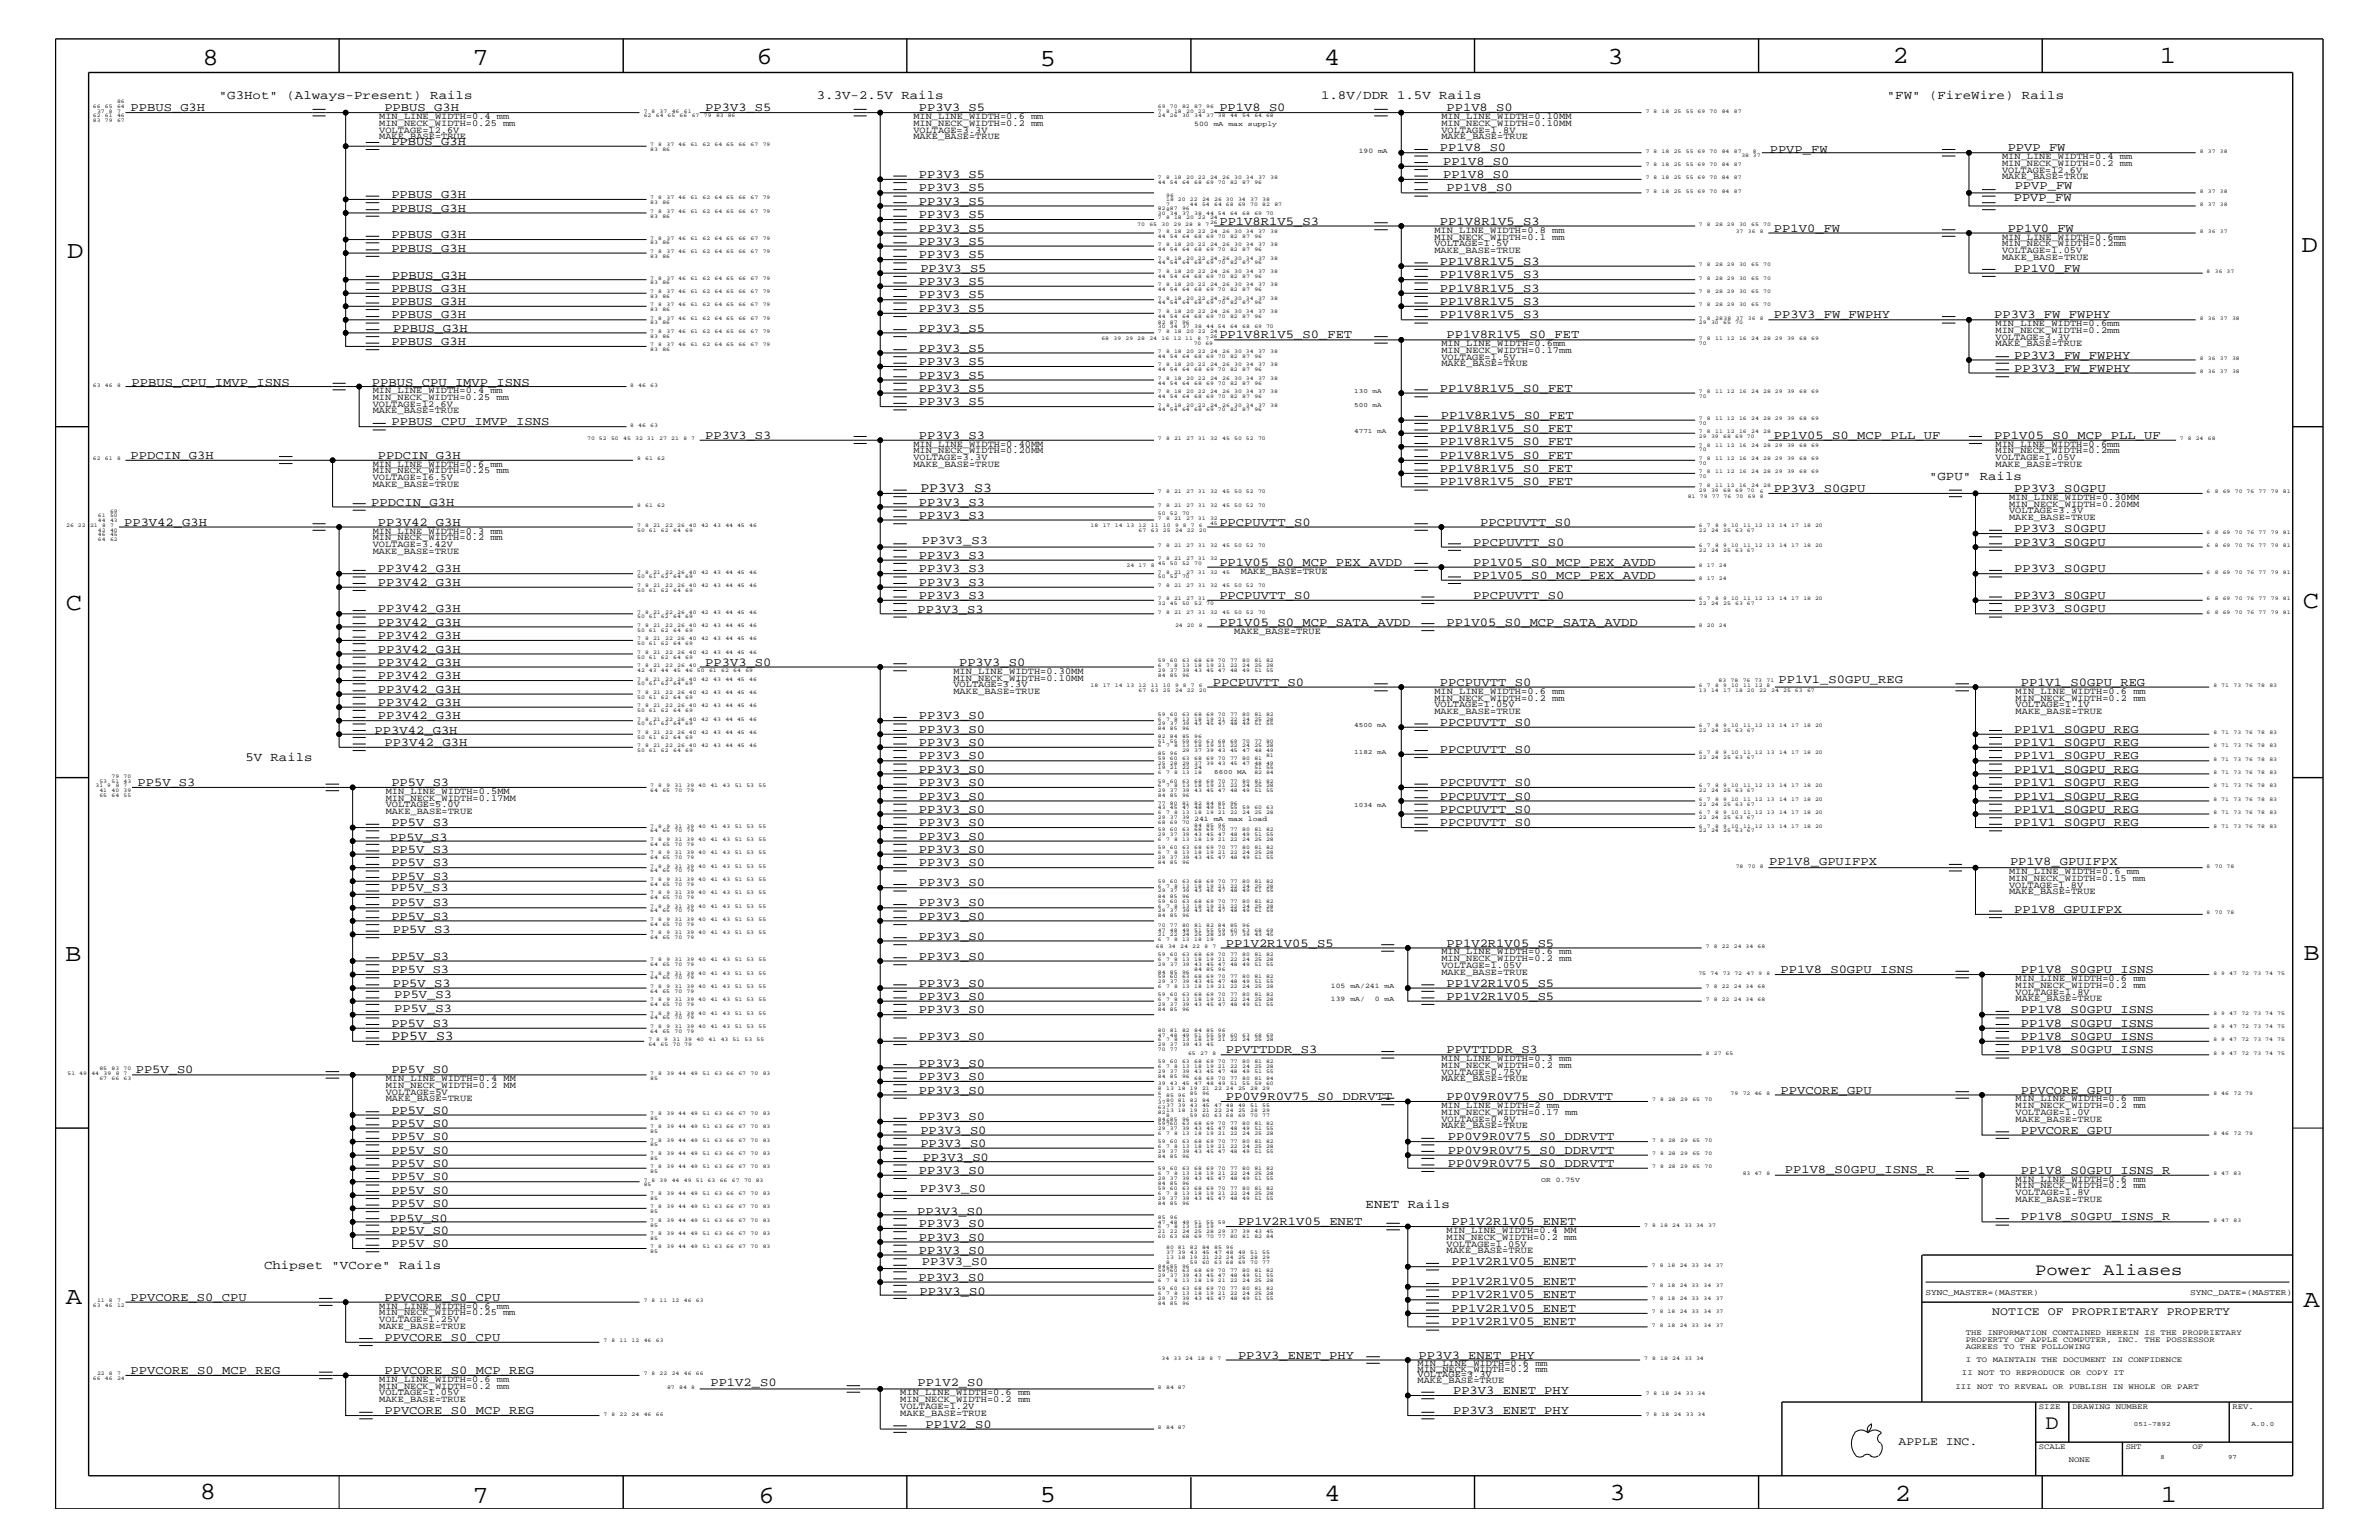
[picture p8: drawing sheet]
<svg xmlns="http://www.w3.org/2000/svg" width="432mm" height="279mm" viewBox="0 0 432 279" stroke-linecap="round" stroke-linejoin="round" font-family="sans-serif">
<defs><g id="words">
<g font-size="4.5">
<text x="36.7" y="11.7">8</text>
<text x="85.8" y="11.7">7</text>
<text x="137.3" y="11.5">6</text>
<text x="240.3" y="11.7">4</text>
<text x="291.8" y="11.5">3</text>
<text x="343.5" y="11.5">2</text>
<text x="392" y="11.5">1</text>
<text x="188.7" y="12.1">5</text>
<text x="12.2" y="46.8">D</text>
<text x="417.7" y="45.7">D</text>
<text x="11.9" y="110.6">C</text>
<text x="418" y="110.3">C</text>
<text x="11.9" y="174.3">B</text>
<text x="418.1" y="174.2">B</text>
<text x="11.9" y="236.7">A</text>
<text x="418.1" y="237.1">A</text>
<text x="36.2" y="271.9">8</text>
<text x="85.8" y="272.7">7</text>
<text x="137.7" y="272.7">6</text>
<text x="188.7" y="272.5">5</text>
<text x="240.4" y="272.3">4</text>
<text x="292.1" y="272.2">3</text>
<text x="343.9" y="272.3">2</text>
<text x="392.2" y="272.6">1</text>
</g>
<text font-size="3.7" x="371.3" y="259.3">D</text>
<text font-size="3" x="369.4" y="231.3">Power Aliases</text>
<g font-size="2.5">
<text x="167" y="89.3">PP3V3_S3</text>
<text x="71" y="188.7">PP5V_S3</text>
</g>
<g font-size="2.3">
<text x="39.7" y="18">&quot;G3Hot&quot; (Always-Present) Rails</text>
<text x="148.3" y="18">3.3V-2.5V Rails</text>
<text x="239.8" y="18">1.8V/DDR 1.5V Rails</text>
<text x="342.5" y="18">&quot;FW&quot; (FireWire) Rails</text>
<text x="350.1" y="87.1">&quot;GPU&quot; Rails</text>
<text x="44.5" y="138">5V Rails</text>
<text x="247.9" y="219.2">ENET Rails</text>
<text x="47.9" y="230.2">Chipset &quot;VCore&quot; Rails</text>
</g>
<g font-size="2.2">
<text x="23.7" y="20.2">PPBUS_G3H</text>
<text x="69.8" y="20.2">PPBUS_G3H</text>
<text x="128" y="20.2">PP3V3_S5</text>
<text x="166.8" y="20.2">PP3V3_S5</text>
<text x="221.3" y="20.2">PP1V8_S0</text>
<text x="262.6" y="20.2">PP1V8_S0</text>
<text x="71" y="26.3">PPBUS_G3H</text>
<text x="261.4" y="27.5">PP1V8_S0</text>
<text x="262" y="29.9">PP1V8_S0</text>
<text x="321.2" y="27.7">PPVP_FW</text>
<text x="364.4" y="27.5">PPVP_FW</text>
<text x="71" y="35.9">PPBUS_G3H</text>
<text x="166.8" y="32.3">PP3V3_S5</text>
<text x="166.8" y="34.7">PP3V3_S5</text>
<text x="262" y="32.3">PP1V8_S0</text>
<text x="262.6" y="34.7">PP1V8_S0</text>
<text x="365.7" y="34.3">PPVP_FW</text>
<text x="71" y="38.4">PPBUS_G3H</text>
<text x="166.8" y="37.2">PP3V3_S5</text>
<text x="166.8" y="39.6">PP3V3_S5</text>
<text x="221.3" y="40.8">PP1V8R1V5_S3</text>
<text x="261.4" y="40.8">PP1V8R1V5_S3</text>
<text x="365.5" y="36.5">PPVP_FW</text>
<text x="71" y="45.7">PPBUS_G3H</text>
<text x="71" y="43.2">PPBUS_G3H</text>
<text x="166.8" y="42">PP3V3_S5</text>
<text x="166.8" y="44.4">PP3V3_S5</text>
<text x="166.8" y="46.8">PP3V3_S5</text>
<text x="322" y="42">PP1V0_FW</text>
<text x="364.4" y="42">PP1V0_FW</text>
<text x="71" y="52.9">PPBUS_G3H</text>
<text x="71.1" y="50.6">PPBUS_G3H</text>
<text x="166.8" y="51.7">PP3V3_S5</text>
<text x="167" y="49.3">PP3V3_S5</text>
<text x="261.4" y="52.9">PP1V8R1V5_S3</text>
<text x="261.4" y="48">PP1V8R1V5_S3</text>
<text x="261.4" y="50.5">PP1V8R1V5_S3</text>
<text x="365.6" y="49.3">PP1V0_FW</text>
<text x="71" y="57.8">PPBUS_G3H</text>
<text x="71" y="55.3">PPBUS_G3H</text>
<text x="166.8" y="54.1">PP3V3_S5</text>
<text x="166.8" y="56.6">PP3V3_S5</text>
<text x="261.4" y="55.3">PP1V8R1V5_S3</text>
<text x="261.4" y="57.8">PP1V8R1V5_S3</text>
<text x="322" y="57.8">PP3V3_FW_FWPHY</text>
<text x="361.9" y="57.8">PP3V3_FW_FWPHY</text>
<text x="71" y="62.6">PPBUS_G3H</text>
<text x="71.4" y="60.3">PPBUS_G3H</text>
<text x="166.8" y="63.9">PP3V3_S5</text>
<text x="166.8" y="60.2">PP3V3_S5</text>
<text x="221.3" y="61.4">PP1V8R1V5_S0_FET</text>
<text x="262.6" y="61.4">PP1V8R1V5_S0_FET</text>
<text x="365.6" y="65.1">PP3V3_FW_FWPHY</text>
<text x="23.9" y="70">PPBUS_CPU_IMVP_ISNS</text>
<text x="67.5" y="70">PPBUS_CPU_IMVP_ISNS</text>
<text x="166.8" y="66.2">PP3V3_S5</text>
<text x="166.8" y="68.7">PP3V3_S5</text>
<text x="166.8" y="71.1">PP3V3_S5</text>
<text x="261.4" y="71.1">PP1V8R1V5_S0_FET</text>
<text x="365.6" y="67.5">PP3V3_FW_FWPHY</text>
<text x="71" y="77.2">PPBUS_CPU_IMVP_ISNS</text>
<text x="166.8" y="73.5">PP3V3_S5</text>
<text x="261.5" y="76">PP1V8R1V5_S0_FET</text>
<text x="23.7" y="83.3">PPDCIN_G3H</text>
<text x="68.6" y="83.3">PPDCIN_G3H</text>
<text x="128" y="79.6">PP3V3_S3</text>
<text x="166.8" y="79.6">PP3V3_S3</text>
<text x="261.4" y="78.3">PP1V8R1V5_S0_FET</text>
<text x="261.4" y="83.3">PP1V8R1V5_S0_FET</text>
<text x="261.4" y="80.8">PP1V8R1V5_S0_FET</text>
<text x="322" y="79.6">PP1V05_S0_MCP_PLL_UF</text>
<text x="361.9" y="79.6">PP1V05_S0_MCP_PLL_UF</text>
<text x="261.4" y="88.1">PP1V8R1V5_S0_FET</text>
<text x="261.4" y="85.6">PP1V8R1V5_S0_FET</text>
<text x="322" y="89.3">PP3V3_S0GPU</text>
<text x="365.6" y="89.3">PP3V3_S0GPU</text>
<text x="22.5" y="95.4">PP3V42_G3H</text>
<text x="67.4" y="91.7">PPDCIN_G3H</text>
<text x="68.6" y="95.4">PP3V42_G3H</text>
<text x="166.8" y="94.2">PP3V3_S3</text>
<text x="166.8" y="91.7">PP3V3_S3</text>
<text x="221.3" y="95.4">PPCPUVTT_S0</text>
<text x="268.6" y="95.4">PPCPUVTT_S0</text>
<text x="166.8" y="101.4">PP3V3_S3</text>
<text x="167.3" y="98.7">PP3V3_S3</text>
<text x="267.4" y="99">PPCPUVTT_S0</text>
<text x="365.6" y="99">PP3V3_S0GPU</text>
<text x="365.6" y="96.5">PP3V3_S0GPU</text>
<text x="68.6" y="106.3">PP3V42_G3H</text>
<text x="68.6" y="103.8">PP3V42_G3H</text>
<text x="166.8" y="106.3">PP3V3_S3</text>
<text x="166.8" y="103.8">PP3V3_S3</text>
<text x="221.3" y="102.6">PP1V05_S0_MCP_PEX_AVDD</text>
<text x="267.4" y="105">PP1V05_S0_MCP_PEX_AVDD</text>
<text x="267.4" y="102.6">PP1V05_S0_MCP_PEX_AVDD</text>
<text x="365.6" y="103.8">PP3V3_S0GPU</text>
<text x="68.6" y="113.6">PP3V42_G3H</text>
<text x="68.6" y="111.1">PP3V42_G3H</text>
<text x="166.5" y="111.3">PP3V3_S3</text>
<text x="166.8" y="108.7">PP3V3_S3</text>
<text x="221.3" y="113.6">PP1V05_S0_MCP_SATA_AVDD</text>
<text x="221.3" y="108.7">PPCPUVTT_S0</text>
<text x="262.6" y="113.6">PP1V05_S0_MCP_SATA_AVDD</text>
<text x="267.4" y="108.7">PPCPUVTT_S0</text>
<text x="365.6" y="111.1">PP3V3_S0GPU</text>
<text x="365.6" y="108.7">PP3V3_S0GPU</text>
<text x="68.6" y="115.9">PP3V42_G3H</text>
<text x="68.6" y="118.4">PP3V42_G3H</text>
<text x="68.6" y="125.7">PP3V42_G3H</text>
<text x="68.6" y="123.2">PP3V42_G3H</text>
<text x="68.6" y="120.8">PP3V42_G3H</text>
<text x="128" y="120.8">PP3V3_S0</text>
<text x="174.1" y="120.8">PP3V3_S0</text>
<text x="220.1" y="124.4">PPCPUVTT_S0</text>
<text x="261.4" y="124.4">PPCPUVTT_S0</text>
<text x="322.8" y="124">PP1V1_S0GPU_REG</text>
<text x="366.8" y="124.4">PP1V1_S0GPU_REG</text>
<text x="68.6" y="128">PP3V42_G3H</text>
<text x="68.6" y="130.5">PP3V42_G3H</text>
<text x="166.8" y="130.5">PP3V3_S0</text>
<text x="261.4" y="131.7">PPCPUVTT_S0</text>
<text x="68" y="133.2">PP3V42_G3H</text>
<text x="69.8" y="135.3">PP3V42_G3H</text>
<text x="166.8" y="133">PP3V3_S0</text>
<text x="166.8" y="135.3">PP3V3_S0</text>
<text x="166.8" y="137.8">PP3V3_S0</text>
<text x="261.4" y="136.6">PPCPUVTT_S0</text>
<text x="365.6" y="133">PP1V1_S0GPU_REG</text>
<text x="365.6" y="137.8">PP1V1_S0GPU_REG</text>
<text x="365.6" y="135.3">PP1V1_S0GPU_REG</text>
<text x="25" y="142.6">PP5V_S3</text>
<text x="71" y="142.6">PP5V_S3</text>
<text x="166.8" y="142.6">PP3V3_S0</text>
<text x="166.8" y="140.2">PP3V3_S0</text>
<text x="261.4" y="142.6">PPCPUVTT_S0</text>
<text x="365.6" y="140.2">PP1V1_S0GPU_REG</text>
<text x="365.6" y="142.6">PP1V1_S0GPU_REG</text>
<text x="71" y="149.9">PP5V_S3</text>
<text x="166.8" y="147.5">PP3V3_S0</text>
<text x="166.8" y="145.1">PP3V3_S0</text>
<text x="166.8" y="149.9">PP3V3_S0</text>
<text x="261.4" y="145.1">PPCPUVTT_S0</text>
<text x="261.4" y="147.5">PPCPUVTT_S0</text>
<text x="261.4" y="149.9">PPCPUVTT_S0</text>
<text x="365.6" y="147.5">PP1V1_S0GPU_REG</text>
<text x="365.6" y="149.9">PP1V1_S0GPU_REG</text>
<text x="365.6" y="145.1">PP1V1_S0GPU_REG</text>
<text x="70.8" y="152.6">PP5V_S3</text>
<text x="71" y="154.7">PP5V_S3</text>
<text x="166.8" y="152.3">PP3V3_S0</text>
<text x="166.8" y="154.7">PP3V3_S0</text>
<text x="71" y="161.7">PP5V_S3</text>
<text x="71" y="159.6">PP5V_S3</text>
<text x="71" y="157.2">PP5V_S3</text>
<text x="166.8" y="160.8">PP3V3_S0</text>
<text x="166.8" y="157.2">PP3V3_S0</text>
<text x="321.1" y="157">PP1V8_GPUIFPX</text>
<text x="364.8" y="157">PP1V8_GPUIFPX</text>
<text x="71" y="164.5">PP5V_S3</text>
<text x="71" y="166.9">PP5V_S3</text>
<text x="166.8" y="164.5">PP3V3_S0</text>
<text x="166.8" y="166.9">PP3V3_S0</text>
<text x="365.6" y="165.6">PP1V8_GPUIFPX</text>
<text x="71.3" y="169.3">PP5V_S3</text>
<text x="166.8" y="170.5">PP3V3_S0</text>
<text x="222.5" y="171.7">PP1V2R1V05_S5</text>
<text x="262.6" y="171.7">PP1V2R1V05_S5</text>
<text x="71" y="176.6">PP5V_S3</text>
<text x="71" y="174.2">PP5V_S3</text>
<text x="71.3" y="179">PP5V_S3</text>
<text x="166.8" y="179">PP3V3_S0</text>
<text x="166.8" y="174.2">PP3V3_S0</text>
<text x="262.6" y="179">PP1V2R1V05_S5</text>
<text x="323.2" y="176.6">PP1V8_S0GPU_ISNS</text>
<text x="366.8" y="176.6">PP1V8_S0GPU_ISNS</text>
<text x="71.5" y="183.6">PP5V_S3</text>
<text x="71.5" y="181.1">PP5V_S3</text>
<text x="166.8" y="183.8">PP3V3_S0</text>
<text x="166.8" y="181.4">PP3V3_S0</text>
<text x="262.6" y="181.4">PP1V2R1V05_S5</text>
<text x="366.8" y="183.8">PP1V8_S0GPU_ISNS</text>
<text x="71" y="186.3">PP5V_S3</text>
<text x="166.8" y="188.7">PP3V3_S0</text>
<text x="222.5" y="191.1">PPVTTDDR_S3</text>
<text x="262.6" y="191.1">PPVTTDDR_S3</text>
<text x="366.8" y="186.3">PP1V8_S0GPU_ISNS</text>
<text x="366.8" y="191.1">PP1V8_S0GPU_ISNS</text>
<text x="366.8" y="188.7">PP1V8_S0GPU_ISNS</text>
<text x="24.6" y="194.6">PP5V_S0</text>
<text x="71" y="194.8">PP5V_S0</text>
<text x="166.8" y="193.6">PP3V3_S0</text>
<text x="166.8" y="195.9">PP3V3_S0</text>
<text x="71" y="202">PP5V_S0</text>
<text x="166.8" y="203.2">PP3V3_S0</text>
<text x="166.8" y="198.4">PP3V3_S0</text>
<text x="222.5" y="199.6">PP0V9R0V75_S0_DDRVTT</text>
<text x="262.6" y="199.6">PP0V9R0V75_S0_DDRVTT</text>
<text x="323.2" y="198.4">PPVCORE_GPU</text>
<text x="366.8" y="198.4">PPVCORE_GPU</text>
<text x="71" y="209.3">PP5V_S0</text>
<text x="71" y="206.9">PP5V_S0</text>
<text x="71" y="204.4">PP5V_S0</text>
<text x="167" y="208.1">PP3V3_S0</text>
<text x="167" y="205.7">PP3V3_S0</text>
<text x="262.8" y="206.9">PP0V9R0V75_S0_DDRVTT</text>
<text x="262.8" y="209.3">PP0V9R0V75_S0_DDRVTT</text>
<text x="366.8" y="205.7">PPVCORE_GPU</text>
<text x="71" y="214.2">PP5V_S0</text>
<text x="71" y="211.7">PP5V_S0</text>
<text x="166.8" y="213">PP3V3_S0</text>
<text x="167.5" y="210.6">PP3V3_S0</text>
<text x="262.8" y="211.7">PP0V9R0V75_S0_DDRVTT</text>
<text x="323.9" y="212.9">PP1V8_S0GPU_ISNS_R</text>
<text x="366.8" y="213">PP1V8_S0GPU_ISNS_R</text>
<text x="70.8" y="221.7">PP5V_S0</text>
<text x="71" y="216.6">PP5V_S0</text>
<text x="71" y="219">PP5V_S0</text>
<text x="166.5" y="220.4">PP3V3_S0</text>
<text x="167" y="216.4">PP3V3_S0</text>
<text x="366.8" y="221.4">PP1V8_S0GPU_ISNS_R</text>
<text x="71" y="226.3">PP5V_S0</text>
<text x="71" y="223.9">PP5V_S0</text>
<text x="166.8" y="222.6">PP3V3_S0</text>
<text x="166.8" y="225.1">PP3V3_S0</text>
<text x="166.8" y="227.5">PP3V3_S0</text>
<text x="224.7" y="222.3">PP1V2R1V05_ENET</text>
<text x="263.5" y="222.3">PP1V2R1V05_ENET</text>
<text x="166.7" y="232.4">PP3V3_S0</text>
<text x="167.3" y="229.6">PP3V3_S0</text>
<text x="263.5" y="233.2">PP1V2R1V05_ENET</text>
<text x="263.5" y="229.6">PP1V2R1V05_ENET</text>
<text x="23.7" y="236">PPVCORE_S0_CPU</text>
<text x="69.8" y="236">PPVCORE_S0_CPU</text>
<text x="166.9" y="235">PP3V3_S0</text>
<text x="263.5" y="238">PP1V2R1V05_ENET</text>
<text x="263.5" y="235.6">PP1V2R1V05_ENET</text>
<text x="69.8" y="243.3">PPVCORE_S0_CPU</text>
<text x="263.5" y="240.5">PP1V2R1V05_ENET</text>
<text x="23.7" y="249.3">PPVCORE_S0_MCP_REG</text>
<text x="69.8" y="249.3">PPVCORE_S0_MCP_REG</text>
<text x="128.9" y="251.4">PP1V2_S0</text>
<text x="166.5" y="251.4">PP1V2_S0</text>
<text x="224.7" y="246.5">PP3V3_ENET_PHY</text>
<text x="257.5" y="246.5">PP3V3_ENET_PHY</text>
<text x="69.8" y="256.6">PPVCORE_S0_MCP_REG</text>
<text x="263.7" y="256.6">PP3V3_ENET_PHY</text>
<text x="263.7" y="252.9">PP3V3_ENET_PHY</text>
<text x="168" y="259">PP1V2_S0</text>
</g>
<g font-size="2.1">
<text x="361.6" y="238.6">NOTICE OF PROPRIETARY PROPERTY</text>
<text x="344.6" y="262.2">APPLE INC.</text>
</g>
<g font-size="1.7">
<text x="68.8" y="21.6">MIN_LINE_WIDTH=0.4 mm</text>
<text x="68.8" y="22.9">MIN_NECK_WIDTH=0.25 mm</text>
<text x="165.8" y="21.6">MIN_LINE_WIDTH=0.6 mm</text>
<text x="165.8" y="22.9">MIN_NECK_WIDTH=0.2 mm</text>
<text x="261.6" y="22.9">MIN_NECK_WIDTH=0.10MM</text>
<text x="261.6" y="21.6">MIN_LINE_WIDTH=0.10MM</text>
<text x="68.8" y="25.3">MAKE_BASE=TRUE</text>
<text x="68.8" y="24.1">VOLTAGE=12.6V</text>
<text x="165.8" y="25.3">MAKE_BASE=TRUE</text>
<text x="165.8" y="24.1">VOLTAGE=3.3V</text>
<text x="261.6" y="25.3">MAKE_BASE=TRUE</text>
<text x="261.6" y="24.1">VOLTAGE=1.8V</text>
<text x="363.4" y="28.9">MIN_LINE_WIDTH=0.4 mm</text>
<text x="363.4" y="30.2">MIN_NECK_WIDTH=0.2 mm</text>
<text x="363.4" y="32.5">MAKE_BASE=TRUE</text>
<text x="363.4" y="31.4">VOLTAGE=12.6V</text>
<text x="260.3" y="42.3">MIN_LINE_WIDTH=0.8 mm</text>
<text x="260.3" y="43.5">MIN_NECK_WIDTH=0.1 mm</text>
<text x="260.3" y="44.6">VOLTAGE=1.5V</text>
<text x="260.3" y="45.9">MAKE_BASE=TRUE</text>
<text x="363.4" y="43.5">MIN_LINE_WIDTH=0.6mm</text>
<text x="363.4" y="44.6">MIN_NECK_WIDTH=0.2mm</text>
<text x="363.4" y="47.1">MAKE_BASE=TRUE</text>
<text x="363.4" y="45.9">VOLTAGE=1.05V</text>
<text x="362.2" y="59.2">MIN_LINE_WIDTH=0.6mm</text>
<text x="261.6" y="65.3">VOLTAGE=1.5V</text>
<text x="261.6" y="64">MIN_NECK_WIDTH=0.17mm</text>
<text x="261.6" y="62.9">MIN_LINE_WIDTH=0.6mm</text>
<text x="362.2" y="60.4">MIN_NECK_WIDTH=0.2mm</text>
<text x="362.2" y="61.7">VOLTAGE=3.3V</text>
<text x="362.2" y="62.9">MAKE_BASE=TRUE</text>
<text x="67.6" y="71.3">MIN_LINE_WIDTH=0.4 mm</text>
<text x="261.6" y="66.5">MAKE_BASE=TRUE</text>
<text x="67.6" y="75">MAKE_BASE=TRUE</text>
<text x="67.6" y="73.8">VOLTAGE=12.6V</text>
<text x="67.6" y="72.6">MIN_NECK_WIDTH=0.25 mm</text>
<text x="165.8" y="82.2">MIN_NECK_WIDTH=0.20MM</text>
<text x="165.8" y="83.5">VOLTAGE=3.3V</text>
<text x="165.8" y="81.1">MIN_LINE_WIDTH=0.40MM</text>
<text x="362.2" y="83.5">VOLTAGE=1.05V</text>
<text x="362.2" y="81.1">MIN_LINE_WIDTH=0.6mm</text>
<text x="362.2" y="82.2">MIN_NECK_WIDTH=0.2mm</text>
<text x="67.6" y="84.7">MIN_LINE_WIDTH=0.6 mm</text>
<text x="67.6" y="85.9">MIN_NECK_WIDTH=0.25 mm</text>
<text x="67.6" y="88.3">MAKE_BASE=TRUE</text>
<text x="67.6" y="87.1">VOLTAGE=16.5V</text>
<text x="165.8" y="84.7">MAKE_BASE=TRUE</text>
<text x="362.2" y="84.7">MAKE_BASE=TRUE</text>
<text x="364.7" y="94.3">MAKE_BASE=TRUE</text>
<text x="364.7" y="92">MIN_NECK_WIDTH=0.20MM</text>
<text x="364.7" y="90.7">MIN_LINE_WIDTH=0.30MM</text>
<text x="364.7" y="93.2">VOLTAGE=3.3V</text>
<text x="67.6" y="100.4">MAKE_BASE=TRUE</text>
<text x="67.6" y="96.8">MIN_LINE_WIDTH=0.3 mm</text>
<text x="67.6" y="99.3">VOLTAGE=3.42V</text>
<text x="67.6" y="98">MIN_NECK_WIDTH=0.2 mm</text>
<text x="225.2" y="104.1">MAKE_BASE=TRUE</text>
<text x="224" y="115">MAKE_BASE=TRUE</text>
<text x="173.1" y="124.7">VOLTAGE=3.3V</text>
<text x="173.1" y="125.9">MAKE_BASE=TRUE</text>
<text x="173.1" y="122.3">MIN_LINE_WIDTH=0.30MM</text>
<text x="173.1" y="123.5">MIN_NECK_WIDTH=0.10MM</text>
<text x="260.3" y="125.9">MIN_LINE_WIDTH=0.6 mm</text>
<text x="365.8" y="125.9">MIN_LINE_WIDTH=0.6 mm</text>
<text x="260.3" y="129.6">MAKE_BASE=TRUE</text>
<text x="260.3" y="128.3">VOLTAGE=1.05V</text>
<text x="260.3" y="127.1">MIN_NECK_WIDTH=0.2 mm</text>
<text x="365.8" y="129.6">MAKE_BASE=TRUE</text>
<text x="365.8" y="128.3">VOLTAGE=1.1V</text>
<text x="365.8" y="127.1">MIN_NECK_WIDTH=0.2 mm</text>
<text x="70" y="146.5">VOLTAGE=5.0V</text>
<text x="70" y="147.7">MAKE_BASE=TRUE</text>
<text x="70" y="144">MIN_LINE_WIDTH=0.5MM</text>
<text x="70" y="145.3">MIN_NECK_WIDTH=0.17MM</text>
<text x="364.7" y="158.6">MIN_LINE_WIDTH=0.6 mm</text>
<text x="364.7" y="159.9">MIN_NECK_WIDTH=0.15 mm</text>
<text x="364.7" y="161.1">VOLTAGE=1.8V</text>
<text x="364.7" y="162.2">MAKE_BASE=TRUE</text>
<text x="261.6" y="173.2">MIN_LINE_WIDTH=0.6 mm</text>
<text x="261.6" y="175.6">VOLTAGE=1.05V</text>
<text x="261.6" y="176.8">MAKE_BASE=TRUE</text>
<text x="261.6" y="174.4">MIN_NECK_WIDTH=0.2 mm</text>
<text x="365.8" y="179.3">MIN_NECK_WIDTH=0.2 mm</text>
<text x="365.8" y="178">MIN_LINE_WIDTH=0.6 mm</text>
<text x="365.8" y="181.6">MAKE_BASE=TRUE</text>
<text x="365.8" y="180.5">VOLTAGE=1.8V</text>
<text x="70" y="196.2">MIN_LINE_WIDTH=0.4 MM</text>
<text x="70" y="197.4">MIN_NECK_WIDTH=0.2 MM</text>
<text x="261.6" y="196.2">MAKE_BASE=TRUE</text>
<text x="261.6" y="193.7">MIN_NECK_WIDTH=0.2 mm</text>
<text x="261.6" y="192.6">MIN_LINE_WIDTH=0.3 mm</text>
<text x="261.6" y="195">VOLTAGE=0.75V</text>
<text x="70" y="198.7">VOLTAGE=5V</text>
<text x="70" y="199.8">MAKE_BASE=TRUE</text>
<text x="261.6" y="203.5">VOLTAGE=0.9V</text>
<text x="261.6" y="202.3">MIN_NECK_WIDTH=0.17 mm</text>
<text x="261.6" y="201">MIN_LINE_WIDTH=2 mm</text>
<text x="365.8" y="202.3">VOLTAGE=1.0V</text>
<text x="365.8" y="201">MIN_NECK_WIDTH=0.2 mm</text>
<text x="365.8" y="199.8">MIN_LINE_WIDTH=0.6 mm</text>
<text x="365.8" y="203.5">MAKE_BASE=TRUE</text>
<text x="261.6" y="204.7">MAKE_BASE=TRUE</text>
<text x="365.8" y="215.6">MIN_NECK_WIDTH=0.2 mm</text>
<text x="365.8" y="214.4">MIN_LINE_WIDTH=0.6 mm</text>
<text x="365.8" y="218">MAKE_BASE=TRUE</text>
<text x="365.8" y="216.9">VOLTAGE=1.8V</text>
<text x="262.6" y="224.9">MIN_NECK_WIDTH=0.2 mm</text>
<text x="262.6" y="227.4">MAKE_BASE=TRUE</text>
<text x="262.6" y="226.2">VOLTAGE=1.05V</text>
<text x="262.6" y="223.7">MIN_LINE_WIDTH=0.4 MM</text>
<text x="68.8" y="239.9">VOLTAGE=1.25V</text>
<text x="68.8" y="237.4">MIN_LINE_WIDTH=0.6 mm</text>
<text x="68.8" y="238.6">MIN_NECK_WIDTH=0.25 mm</text>
<text x="68.8" y="241.1">MAKE_BASE=TRUE</text>
<text x="68.8" y="252">MIN_NECK_WIDTH=0.2 mm</text>
<text x="68.8" y="250.7">MIN_LINE_WIDTH=0.6 mm</text>
<text x="257.3" y="250.9">MAKE_BASE=TRUE</text>
<text x="257.3" y="249.9">VOLTAGE=3.3V</text>
<text x="257.3" y="248.9">MIN_NECK_WIDTH=0.2 mm</text>
<text x="257.3" y="247.8">MIN_LINE_WIDTH=0.6 mm</text>
<text x="68.8" y="254.4">MAKE_BASE=TRUE</text>
<text x="68.8" y="253.2">VOLTAGE=1.05V</text>
<text x="163.4" y="253.2">MIN_LINE_WIDTH=0.6 mm</text>
<text x="163.4" y="256.8">MAKE_BASE=TRUE</text>
<text x="163.4" y="255.6">VOLTAGE=1.2V</text>
<text x="163.4" y="254.4">MIN_NECK_WIDTH=0.2 mm</text>
</g>
<g font-size="1.5">
<text x="349.5" y="235">SYNC_MASTER=(MASTER)</text>
<text x="397.5" y="235">SYNC_DATE=(MASTER)</text>
</g>
<g font-size="1.4">
<text x="356.8" y="242.3">THE INFORMATION CONTAINED HEREIN IS THE PROPRIETARY</text>
<text x="356.8" y="243.5">PROPERTY OF APPLE COMPUTER, INC. THE POSSESSOR</text>
<text x="356.8" y="244.7">AGREES TO THE FOLLOWING</text>
<text x="354.9" y="252">III NOT TO REVEAL OR PUBLISH IN WHOLE OR PART</text>
<text x="356.1" y="249.5">II NOT TO REPRODUCE OR COPY IT</text>
<text x="356.8" y="247.1">I TO MAINTAIN THE DOCUMENT IN CONFIDENCE</text>
<text x="370.1" y="255.6">SIZE</text>
<text x="376.2" y="255.6">DRAWING NUMBER</text>
<text x="405.2" y="255.6">REV.</text>
<text x="370.1" y="262.9">SCALE</text>
<text x="385.8" y="262.9">SHT</text>
<text x="397.9" y="262.9">OF</text>
<text x="375.5" y="265.3">NONE</text>
</g>
<g font-size="1.3">
<text x="216.7" y="22.9">500 mA max supply</text>
<text x="246.6" y="27.7">190 mA</text>
<text x="216.7" y="149">241 mA max load</text>
<text x="241.6" y="179.3">105 mA/241 mA</text>
<text x="241.6" y="181.6">139 mA/</text>
<text x="249.5" y="181.6">0 mA</text>
<text x="279.7" y="214.4">OR 0.75V</text>
</g>
<g font-size="1.2">
<text x="245.8" y="71.3">130</text>
<text x="249.1" y="71.3">mA</text>
<text x="245.8" y="73.8">500</text>
<text x="249.1" y="73.8">mA</text>
<text x="245.8" y="78.6">4771</text>
<text x="250" y="78.6">mA</text>
<text x="245.8" y="131.9">4500</text>
<text x="250" y="131.9">mA</text>
<text x="245.8" y="136.8">1182</text>
<text x="250" y="136.8">mA</text>
<text x="220.4" y="140.4">6600</text>
<text x="224.6" y="140.4">MA</text>
<text x="245.8" y="146.5">1034</text>
<text x="250" y="146.5">mA</text>
<text x="387.3" y="258.7">051-7892</text>
<text x="408.6" y="258.7">A.0.0</text>
<text x="392.1" y="264.7">8</text>
<text x="404.4" y="264.7">97</text>
</g>
<g font-size="1">
<text x="16.8" y="21.3">62</text>
<text x="16.8" y="19.6">66</text>
<text x="16.8" y="22.2">83</text>
<text x="17.6" y="20.4">37 8</text>
<text x="19" y="21.3">61</text>
<text x="19" y="19.6">65</text>
<text x="19" y="22.2">79</text>
<text x="21.3" y="21.3">46</text>
<text x="21.3" y="20.4">7</text>
<text x="21.3" y="19.6">64</text>
<text x="21.3" y="22.2">67</text>
<text x="21.3" y="18.7">86</text>
<text x="116.8" y="20.4">7</text>
<text x="116.8" y="21.3">62</text>
<text x="118.3" y="20.4">8</text>
<text x="119" y="21.3">64 65</text>
<text x="119.7" y="20.4">37</text>
<text x="121.9" y="20.4">46</text>
<text x="123.4" y="21.3">66</text>
<text x="124.1" y="20.4">61</text>
<text x="125.6" y="21.3">67</text>
<text x="127.8" y="21.3">79</text>
<text x="130" y="21.3">83 86</text>
<text x="210.1" y="20.4">7</text>
<text x="210.1" y="21.3">24</text>
<text x="210.1" y="19.6">69</text>
<text x="211.7" y="20.4">8</text>
<text x="212.3" y="21.3">26</text>
<text x="212.3" y="19.6">70</text>
<text x="213.1" y="20.4">18</text>
<text x="214.5" y="21.3">30</text>
<text x="214.5" y="19.6">82</text>
<text x="215.3" y="20.4">20 22</text>
<text x="216.7" y="21.3">34</text>
<text x="216.7" y="19.6">87</text>
<text x="218.9" y="21.3">37 38</text>
<text x="218.9" y="19.6">96</text>
<text x="223.3" y="21.3">44</text>
<text x="225.5" y="21.3">54</text>
<text x="227.7" y="21.3">64 68</text>
<text x="298.7" y="20.4">7</text>
<text x="300.1" y="20.4">8</text>
<text x="301.6" y="20.4">18</text>
<text x="303.8" y="20.4">25</text>
<text x="306" y="20.4">55 69</text>
<text x="310.3" y="20.4">70</text>
<text x="312.5" y="20.4">84</text>
<text x="314.7" y="20.4">87</text>
<text x="118" y="26.5">7</text>
<text x="118" y="27.4">83</text>
<text x="119.5" y="26.5">8</text>
<text x="120.2" y="27.4">86</text>
<text x="121" y="26.5">37 46</text>
<text x="125.3" y="26.5">61</text>
<text x="127.5" y="26.5">62</text>
<text x="129.7" y="26.5">64 65</text>
<text x="134" y="26.5">66</text>
<text x="136.2" y="26.5">67</text>
<text x="138.4" y="26.5">79</text>
<text x="298.7" y="27.7">7</text>
<text x="300.1" y="27.7">8</text>
<text x="301.6" y="27.7">18</text>
<text x="303.8" y="27.7">25</text>
<text x="306" y="27.7">55 69</text>
<text x="310.3" y="27.7">70</text>
<text x="312.5" y="27.7">84</text>
<text x="314.7" y="27.7">87</text>
<text x="316.1" y="28.6">38 37</text>
<text x="318.2" y="27.7">8</text>
<text x="399.3" y="27.7">8</text>
<text x="400.7" y="27.7">37</text>
<text x="402.9" y="27.7">38</text>
<text x="210.1" y="32.5">7</text>
<text x="210.1" y="33.4">44</text>
<text x="211.7" y="32.5">8</text>
<text x="211.7" y="35.7">96</text>
<text x="212.3" y="33.4">54</text>
<text x="213.1" y="32.5">18</text>
<text x="214.5" y="33.4">64</text>
<text x="215.3" y="32.5">20 22</text>
<text x="216.7" y="33.4">68</text>
<text x="218.9" y="33.4">69 70</text>
<text x="219.6" y="32.5">24</text>
<text x="221.8" y="32.5">26</text>
<text x="223.3" y="33.4">82</text>
<text x="224" y="32.5">30 34</text>
<text x="225.5" y="33.4">87</text>
<text x="227.7" y="33.4">96</text>
<text x="228.3" y="32.5">37</text>
<text x="230.5" y="32.5">38</text>
<text x="298.7" y="32.5">7</text>
<text x="298.7" y="30.2">7</text>
<text x="298.7" y="35">7</text>
<text x="300.1" y="32.5">8</text>
<text x="300.1" y="30.2">8</text>
<text x="300.1" y="35">8</text>
<text x="301.6" y="32.5">18</text>
<text x="301.6" y="30.2">18</text>
<text x="301.6" y="35">18</text>
<text x="303.8" y="32.5">25</text>
<text x="303.8" y="30.2">25</text>
<text x="303.8" y="35">25</text>
<text x="306" y="32.5">55 69</text>
<text x="306" y="30.2">55 69</text>
<text x="306" y="35">55 69</text>
<text x="310.3" y="32.5">70</text>
<text x="310.3" y="30.2">70</text>
<text x="310.3" y="35">70</text>
<text x="312.5" y="32.5">84</text>
<text x="312.5" y="30.2">84</text>
<text x="312.5" y="35">84</text>
<text x="314.7" y="32.5">87</text>
<text x="314.7" y="30.2">87</text>
<text x="314.7" y="35">87</text>
<text x="399.3" y="35">8</text>
<text x="400.7" y="35">37</text>
<text x="402.9" y="35">38</text>
<text x="118" y="38.6">7</text>
<text x="118" y="36.2">7</text>
<text x="118" y="39.5">83</text>
<text x="118" y="37">83</text>
<text x="119.5" y="38.6">8</text>
<text x="119.5" y="36.2">8</text>
<text x="120.2" y="39.5">86</text>
<text x="120.2" y="37">86</text>
<text x="121" y="38.6">37 46</text>
<text x="121" y="36.2">37 46</text>
<text x="125.3" y="38.6">61</text>
<text x="125.3" y="36.2">61</text>
<text x="127.5" y="38.6">62</text>
<text x="127.5" y="36.2">62</text>
<text x="129.7" y="38.6">64 65</text>
<text x="129.7" y="36.2">64 65</text>
<text x="134" y="38.6">66</text>
<text x="134" y="36.2">66</text>
<text x="136.2" y="38.6">67</text>
<text x="136.2" y="36.2">67</text>
<text x="138.4" y="38.6">79</text>
<text x="138.4" y="36.2">79</text>
<text x="206.4" y="41">70</text>
<text x="208.6" y="41">65</text>
<text x="210.1" y="39.8">7</text>
<text x="210.1" y="39">30</text>
<text x="210.1" y="38">82887</text>
<text x="210.8" y="41">30</text>
<text x="211.7" y="39.8">8</text>
<text x="211.7" y="37.4">7</text>
<text x="211.7" y="36.5">18 20</text>
<text x="212.3" y="39">34</text>
<text x="213" y="41">29 28</text>
<text x="213.1" y="39.8">18</text>
<text x="214.5" y="39">37</text>
<text x="214.5" y="38">96</text>
<text x="215.3" y="39.8">20 22</text>
<text x="216" y="37.4">44</text>
<text x="216" y="36.5">22</text>
<text x="216.7" y="39">38</text>
<text x="217.3" y="41">8</text>
<text x="218.2" y="37.4">54</text>
<text x="218.2" y="36.5">24</text>
<text x="218.8" y="41">7</text>
<text x="218.9" y="39">44 54</text>
<text x="219.6" y="40.7">26</text>
<text x="219.6" y="39.8">24</text>
<text x="220.4" y="37.4">64 68</text>
<text x="220.4" y="36.5">26 30</text>
<text x="223.3" y="39">64</text>
<text x="224.7" y="37.4">69</text>
<text x="224.7" y="36.5">34</text>
<text x="225.5" y="39">68</text>
<text x="226.9" y="37.4">70</text>
<text x="226.9" y="36.5">37</text>
<text x="227.7" y="39">69 70</text>
<text x="229.1" y="37.4">82</text>
<text x="229.1" y="36.5">38</text>
<text x="231.3" y="37.4">87</text>
<text x="308.4" y="41">7</text>
<text x="309.8" y="41">8</text>
<text x="311.3" y="41">28 29</text>
<text x="315.6" y="41">30</text>
<text x="317.8" y="41">65</text>
<text x="320" y="41">70</text>
<text x="399.3" y="37.4">8</text>
<text x="400.7" y="37.4">37</text>
<text x="402.9" y="37.4">38</text>
<text x="118" y="45.9">7</text>
<text x="118" y="43.5">7</text>
<text x="118" y="46.8">83</text>
<text x="118" y="44.3">83</text>
<text x="119.5" y="45.9">8</text>
<text x="119.5" y="43.5">8</text>
<text x="120.2" y="46.8">86</text>
<text x="120.2" y="44.3">86</text>
<text x="121" y="45.9">37 46</text>
<text x="121" y="43.5">37 46</text>
<text x="125.3" y="45.9">61</text>
<text x="125.3" y="43.5">61</text>
<text x="127.5" y="45.9">62</text>
<text x="127.5" y="43.5">62</text>
<text x="129.7" y="45.9">64 65</text>
<text x="129.7" y="43.5">64 65</text>
<text x="134" y="45.9">66</text>
<text x="134" y="43.5">66</text>
<text x="136.2" y="45.9">67</text>
<text x="136.2" y="43.5">67</text>
<text x="138.4" y="45.9">79</text>
<text x="138.4" y="43.5">79</text>
<text x="210.1" y="47.1">7</text>
<text x="210.1" y="44.6">7</text>
<text x="210.1" y="42.3">7</text>
<text x="210.1" y="47.9">44</text>
<text x="210.1" y="45.6">44</text>
<text x="210.1" y="43.1">44</text>
<text x="211.7" y="47.1">8</text>
<text x="211.7" y="44.6">8</text>
<text x="211.7" y="42.3">8</text>
<text x="212.3" y="47.9">54</text>
<text x="212.3" y="45.6">54</text>
<text x="212.3" y="43.1">54</text>
<text x="213.1" y="47.1">18</text>
<text x="213.1" y="44.6">18</text>
<text x="213.1" y="42.3">18</text>
<text x="214.5" y="47.9">64</text>
<text x="214.5" y="45.6">64</text>
<text x="214.5" y="43.1">64</text>
<text x="215.3" y="47.1">20 22</text>
<text x="215.3" y="44.6">20 22</text>
<text x="215.3" y="42.3">20 22</text>
<text x="216.7" y="47.9">68</text>
<text x="216.7" y="45.6">68</text>
<text x="216.7" y="43.1">68</text>
<text x="218.9" y="47.9">69 70</text>
<text x="218.9" y="45.6">69 70</text>
<text x="218.9" y="43.1">69 70</text>
<text x="219.6" y="47.1">24</text>
<text x="219.6" y="44.6">24</text>
<text x="219.6" y="42.3">24</text>
<text x="221.8" y="47.1">26</text>
<text x="221.8" y="44.6">26</text>
<text x="221.8" y="42.3">26</text>
<text x="223.3" y="47.9">82</text>
<text x="223.3" y="45.6">82</text>
<text x="223.3" y="43.1">82</text>
<text x="224" y="47.1">30 34</text>
<text x="224" y="44.6">30 34</text>
<text x="224" y="42.3">30 34</text>
<text x="225.5" y="47.9">87</text>
<text x="225.5" y="45.6">87</text>
<text x="225.5" y="43.1">87</text>
<text x="227.7" y="47.9">96</text>
<text x="227.7" y="45.6">96</text>
<text x="227.7" y="43.1">96</text>
<text x="228.3" y="47.1">37</text>
<text x="228.3" y="44.6">37</text>
<text x="228.3" y="42.3">37</text>
<text x="230.5" y="47.1">38</text>
<text x="230.5" y="44.6">38</text>
<text x="230.5" y="42.3">38</text>
<text x="315" y="42.3">37</text>
<text x="317.2" y="42.3">36</text>
<text x="319.4" y="42.3">8</text>
<text x="399.3" y="42.3">8</text>
<text x="400.7" y="42.3">36</text>
<text x="402.9" y="42.3">37</text>
<text x="118" y="53.2">7</text>
<text x="118" y="50.7">7</text>
<text x="118" y="51.6">83</text>
<text x="119.5" y="53.2">8</text>
<text x="119.5" y="50.7">8</text>
<text x="120.2" y="51.6">86</text>
<text x="121" y="53.2">37 46</text>
<text x="121" y="50.7">37 46</text>
<text x="125.3" y="53.2">61</text>
<text x="125.3" y="50.7">61</text>
<text x="127.5" y="53.2">62</text>
<text x="127.5" y="50.7">62</text>
<text x="129.7" y="53.2">64 65</text>
<text x="129.7" y="50.7">64 65</text>
<text x="134" y="53.2">66</text>
<text x="134" y="50.7">66</text>
<text x="136.2" y="53.2">67</text>
<text x="136.2" y="50.7">67</text>
<text x="138.4" y="53.2">79</text>
<text x="138.4" y="50.7">79</text>
<text x="210.1" y="51.9">7</text>
<text x="210.1" y="49.6">7</text>
<text x="210.1" y="52.9">44</text>
<text x="210.1" y="50.4">44</text>
<text x="211.7" y="51.9">8</text>
<text x="211.7" y="49.6">8</text>
<text x="212.3" y="52.9">54</text>
<text x="212.3" y="50.4">54</text>
<text x="213.1" y="51.9">18</text>
<text x="213.1" y="49.6">18</text>
<text x="214.5" y="52.9">64</text>
<text x="214.5" y="50.4">64</text>
<text x="215.3" y="51.9">20 22</text>
<text x="215.3" y="49.6">20 22</text>
<text x="216.7" y="52.9">68</text>
<text x="216.7" y="50.4">68</text>
<text x="218.9" y="52.9">69 70</text>
<text x="218.9" y="50.4">69 70</text>
<text x="219.6" y="51.9">24</text>
<text x="219.6" y="49.6">24</text>
<text x="221.8" y="51.9">26</text>
<text x="221.8" y="49.6">26</text>
<text x="223.3" y="52.9">82</text>
<text x="223.3" y="50.4">82</text>
<text x="224" y="51.9">30 34</text>
<text x="224" y="49.6">30 34</text>
<text x="225.5" y="52.9">87</text>
<text x="225.5" y="50.4">87</text>
<text x="227.7" y="52.9">96</text>
<text x="227.7" y="50.4">96</text>
<text x="228.3" y="51.9">37</text>
<text x="228.3" y="49.6">37</text>
<text x="230.5" y="51.9">38</text>
<text x="230.5" y="49.6">38</text>
<text x="308.4" y="53.2">7</text>
<text x="308.4" y="48.3">7</text>
<text x="308.4" y="50.7">7</text>
<text x="309.8" y="53.2">8</text>
<text x="309.8" y="48.3">8</text>
<text x="309.8" y="50.7">8</text>
<text x="311.3" y="53.2">28 29</text>
<text x="311.3" y="48.3">28 29</text>
<text x="311.3" y="50.7">28 29</text>
<text x="315.6" y="53.2">30</text>
<text x="315.6" y="48.3">30</text>
<text x="315.6" y="50.7">30</text>
<text x="317.8" y="53.2">65</text>
<text x="317.8" y="48.3">65</text>
<text x="317.8" y="50.7">65</text>
<text x="320" y="53.2">70</text>
<text x="320" y="48.3">70</text>
<text x="320" y="50.7">70</text>
<text x="400.5" y="49.6">8</text>
<text x="402" y="49.6">36 37</text>
<text x="118" y="58">7</text>
<text x="118" y="55.6">7</text>
<text x="118" y="54">83</text>
<text x="118" y="58.9">83</text>
<text x="118" y="56.5">83</text>
<text x="119.5" y="58">8</text>
<text x="119.5" y="55.6">8</text>
<text x="120.2" y="54">86</text>
<text x="120.2" y="58.9">86</text>
<text x="120.2" y="56.5">86</text>
<text x="121" y="58">37 46</text>
<text x="121" y="55.6">37 46</text>
<text x="125.3" y="58">61</text>
<text x="125.3" y="55.6">61</text>
<text x="127.5" y="58">62</text>
<text x="127.5" y="55.6">62</text>
<text x="129.7" y="58">64 65</text>
<text x="129.7" y="55.6">64 65</text>
<text x="134" y="58">66</text>
<text x="134" y="55.6">66</text>
<text x="136.2" y="58">67</text>
<text x="136.2" y="55.6">67</text>
<text x="138.4" y="58">79</text>
<text x="138.4" y="55.6">79</text>
<text x="210.1" y="54.4">7</text>
<text x="210.1" y="56.8">7</text>
<text x="210.1" y="55.2">44</text>
<text x="210.1" y="57.7">44</text>
<text x="210.1" y="59.5">30</text>
<text x="210.1" y="58.7">82</text>
<text x="211.7" y="54.4">8</text>
<text x="211.7" y="56.8">8</text>
<text x="212.3" y="55.2">54</text>
<text x="212.3" y="57.7">54</text>
<text x="212.3" y="59.5">34</text>
<text x="212.3" y="58.7">87</text>
<text x="213.1" y="54.4">18</text>
<text x="213.1" y="56.8">18</text>
<text x="214.5" y="55.2">64</text>
<text x="214.5" y="57.7">64</text>
<text x="214.5" y="59.5">37</text>
<text x="214.5" y="58.7">96</text>
<text x="215.3" y="54.4">20 22</text>
<text x="215.3" y="56.8">20 22</text>
<text x="216.7" y="55.2">68</text>
<text x="216.7" y="57.7">68</text>
<text x="216.7" y="59.5">38</text>
<text x="218.9" y="55.2">69 70</text>
<text x="218.9" y="57.7">69 70</text>
<text x="218.9" y="59.5">44 54</text>
<text x="219.6" y="54.4">24</text>
<text x="219.6" y="56.8">24</text>
<text x="221.8" y="54.4">26</text>
<text x="221.8" y="56.8">26</text>
<text x="223.3" y="55.2">82</text>
<text x="223.3" y="57.7">82</text>
<text x="223.3" y="59.5">64</text>
<text x="224" y="54.4">30 34</text>
<text x="224" y="56.8">30 34</text>
<text x="225.5" y="55.2">87</text>
<text x="225.5" y="57.7">87</text>
<text x="225.5" y="59.5">68</text>
<text x="227.7" y="55.2">96</text>
<text x="227.7" y="57.7">96</text>
<text x="227.7" y="59.5">69 70</text>
<text x="228.3" y="54.4">37</text>
<text x="228.3" y="56.8">37</text>
<text x="230.5" y="54.4">38</text>
<text x="230.5" y="56.8">38</text>
<text x="308.4" y="55.6">7</text>
<text x="308.4" y="58">7</text>
<text x="308.4" y="58.9">29</text>
<text x="309.8" y="55.6">8</text>
<text x="309.8" y="58">8</text>
<text x="310.6" y="58.9">30</text>
<text x="311.3" y="55.6">28 29</text>
<text x="311.3" y="58">2838</text>
<text x="312.8" y="58.9">65</text>
<text x="315" y="58.9">70</text>
<text x="315" y="58">37</text>
<text x="315.6" y="55.6">30</text>
<text x="317.2" y="58">36</text>
<text x="317.8" y="55.6">65</text>
<text x="319.4" y="58">8</text>
<text x="320" y="55.6">70</text>
<text x="399.3" y="58">8</text>
<text x="400.7" y="58">36</text>
<text x="402.9" y="58">37</text>
<text x="405.1" y="58">38</text>
<text x="118" y="60.4">7</text>
<text x="118" y="62.9">7</text>
<text x="118" y="61.3">83</text>
<text x="118" y="63.7">83</text>
<text x="119.5" y="60.4">8</text>
<text x="119.5" y="62.9">8</text>
<text x="120.2" y="61.3">86</text>
<text x="120.2" y="63.7">86</text>
<text x="121" y="60.4">37 46</text>
<text x="121" y="62.9">37 46</text>
<text x="125.3" y="60.4">61</text>
<text x="125.3" y="62.9">61</text>
<text x="127.5" y="60.4">62</text>
<text x="127.5" y="62.9">62</text>
<text x="129.7" y="60.4">64 65</text>
<text x="129.7" y="62.9">64 65</text>
<text x="134" y="60.4">66</text>
<text x="134" y="62.9">66</text>
<text x="136.2" y="60.4">67</text>
<text x="136.2" y="62.9">67</text>
<text x="138.4" y="60.4">79</text>
<text x="138.4" y="62.9">79</text>
<text x="199.9" y="61.7">68</text>
<text x="202.1" y="61.7">39</text>
<text x="204.3" y="61.7">29 28</text>
<text x="208.6" y="61.7">24</text>
<text x="210.1" y="64">7</text>
<text x="210.1" y="60.4">7</text>
<text x="210.1" y="65">44</text>
<text x="210.8" y="61.7">16</text>
<text x="211.7" y="64">8</text>
<text x="211.7" y="60.4">8</text>
<text x="212.3" y="65">54</text>
<text x="213" y="61.7">12 11</text>
<text x="213.1" y="64">18</text>
<text x="213.1" y="60.4">18</text>
<text x="214.5" y="65">64</text>
<text x="215.3" y="64">20 22</text>
<text x="215.3" y="60.4">20 22</text>
<text x="216.7" y="62.5">70 69</text>
<text x="216.7" y="65">68</text>
<text x="217.3" y="61.7">8</text>
<text x="218.8" y="61.7">7</text>
<text x="218.9" y="65">69 70</text>
<text x="219.6" y="61.3">26</text>
<text x="219.6" y="64">24</text>
<text x="219.6" y="60.4">24</text>
<text x="221.8" y="64">26</text>
<text x="223.3" y="65">82</text>
<text x="224" y="64">30 34</text>
<text x="225.5" y="65">87</text>
<text x="227.7" y="65">96</text>
<text x="228.3" y="64">37</text>
<text x="230.5" y="64">38</text>
<text x="308.4" y="61.7">7</text>
<text x="308.4" y="62.5">70</text>
<text x="309.8" y="61.7">8</text>
<text x="311.3" y="61.7">11 12</text>
<text x="315.6" y="61.7">16</text>
<text x="317.8" y="61.7">24</text>
<text x="320" y="61.7">28 29</text>
<text x="324.4" y="61.7">39</text>
<text x="326.6" y="61.7">68</text>
<text x="328.8" y="61.7">69</text>
<text x="399.3" y="65.3">8</text>
<text x="400.7" y="65.3">36</text>
<text x="402.9" y="65.3">37</text>
<text x="405.1" y="65.3">38</text>
<text x="16.8" y="70.1">63</text>
<text x="19" y="70.1">46</text>
<text x="21.3" y="70.1">8</text>
<text x="114.4" y="70.1">8</text>
<text x="115.8" y="70.1">46</text>
<text x="118" y="70.1">63</text>
<text x="210.1" y="66.5">7</text>
<text x="210.1" y="68.9">7</text>
<text x="210.1" y="71.3">7</text>
<text x="210.1" y="67.3">44</text>
<text x="210.1" y="69.8">44</text>
<text x="211.7" y="66.5">8</text>
<text x="211.7" y="68.9">8</text>
<text x="211.7" y="71.3">8</text>
<text x="212.3" y="67.3">54</text>
<text x="212.3" y="69.8">54</text>
<text x="213.1" y="66.5">18</text>
<text x="213.1" y="68.9">18</text>
<text x="213.1" y="71.3">18</text>
<text x="214.5" y="67.3">64</text>
<text x="214.5" y="69.8">64</text>
<text x="215.3" y="66.5">20 22</text>
<text x="215.3" y="68.9">20 22</text>
<text x="215.3" y="71.3">20 22</text>
<text x="216.7" y="67.3">68</text>
<text x="216.7" y="69.8">68</text>
<text x="218.9" y="67.3">69 70</text>
<text x="218.9" y="69.8">69 70</text>
<text x="219.6" y="66.5">24</text>
<text x="219.6" y="68.9">24</text>
<text x="219.6" y="71.3">24</text>
<text x="221.8" y="66.5">26</text>
<text x="221.8" y="68.9">26</text>
<text x="221.8" y="71.3">26</text>
<text x="223.3" y="67.3">82</text>
<text x="223.3" y="69.8">82</text>
<text x="224" y="66.5">30 34</text>
<text x="224" y="68.9">30 34</text>
<text x="224" y="71.3">30 34</text>
<text x="225.5" y="67.3">87</text>
<text x="225.5" y="69.8">87</text>
<text x="227.7" y="67.3">96</text>
<text x="227.7" y="69.8">96</text>
<text x="228.3" y="66.5">37</text>
<text x="228.3" y="68.9">37</text>
<text x="228.3" y="71.3">37</text>
<text x="230.5" y="66.5">38</text>
<text x="230.5" y="68.9">38</text>
<text x="230.5" y="71.3">38</text>
<text x="308.4" y="71.3">7</text>
<text x="309.8" y="71.3">8</text>
<text x="311.3" y="71.3">11 12</text>
<text x="315.6" y="71.3">16</text>
<text x="317.8" y="71.3">24</text>
<text x="320" y="71.3">28 29</text>
<text x="324.4" y="71.3">39</text>
<text x="326.6" y="71.3">68</text>
<text x="328.8" y="71.3">69</text>
<text x="399.3" y="67.7">8</text>
<text x="400.7" y="67.7">36</text>
<text x="402.9" y="67.7">37</text>
<text x="405.1" y="67.7">38</text>
<text x="114.4" y="77.4">8</text>
<text x="115.8" y="77.4">46</text>
<text x="118" y="77.4">63</text>
<text x="210.1" y="73.8">7</text>
<text x="210.1" y="74.6">44</text>
<text x="210.1" y="72.2">44</text>
<text x="211.7" y="73.8">8</text>
<text x="212.3" y="74.6">54</text>
<text x="212.3" y="72.2">54</text>
<text x="213.1" y="73.8">18</text>
<text x="214.5" y="74.6">64</text>
<text x="214.5" y="72.2">64</text>
<text x="215.3" y="73.8">20 22</text>
<text x="216.7" y="74.6">68</text>
<text x="216.7" y="72.2">68</text>
<text x="218.9" y="74.6">69 70</text>
<text x="218.9" y="72.2">69 70</text>
<text x="219.6" y="73.8">24</text>
<text x="221.8" y="73.8">26</text>
<text x="223.3" y="74.6">82</text>
<text x="223.3" y="72.2">82</text>
<text x="224" y="73.8">30 34</text>
<text x="225.5" y="74.6">87</text>
<text x="225.5" y="72.2">87</text>
<text x="227.7" y="74.6">96</text>
<text x="227.7" y="72.2">96</text>
<text x="228.3" y="73.8">37</text>
<text x="230.5" y="73.8">38</text>
<text x="308.4" y="76.2">7</text>
<text x="308.4" y="77.1">70</text>
<text x="308.4" y="72.2">70</text>
<text x="309.8" y="76.2">8</text>
<text x="311.3" y="76.2">11 12</text>
<text x="315.6" y="76.2">16</text>
<text x="317.8" y="76.2">24</text>
<text x="320" y="76.2">28 29</text>
<text x="324.4" y="76.2">39</text>
<text x="326.6" y="76.2">68</text>
<text x="328.8" y="76.2">69</text>
<text x="16.8" y="83.5">62</text>
<text x="19" y="83.5">61</text>
<text x="21.3" y="83.5">8</text>
<text x="106.6" y="79.9">70 52</text>
<text x="110.9" y="79.9">50</text>
<text x="113.1" y="79.9">45</text>
<text x="115.3" y="79.9">32 31</text>
<text x="115.7" y="83.5">8</text>
<text x="117.1" y="83.5">61</text>
<text x="119.3" y="83.5">62</text>
<text x="119.6" y="79.9">27</text>
<text x="121.8" y="79.9">21</text>
<text x="124" y="79.9">8</text>
<text x="125.5" y="79.9">7</text>
<text x="210.1" y="79.9">7</text>
<text x="211.7" y="79.9">8</text>
<text x="213.1" y="79.9">21</text>
<text x="215.3" y="79.9">27 31</text>
<text x="219.6" y="79.9">32</text>
<text x="221.8" y="79.9">45</text>
<text x="224" y="79.9">50 52</text>
<text x="228.3" y="79.9">70</text>
<text x="308.4" y="78.6">7</text>
<text x="308.4" y="79.5">29</text>
<text x="308.4" y="83.5">7</text>
<text x="308.4" y="81.1">7</text>
<text x="308.4" y="81.9">70</text>
<text x="309.8" y="78.6">8</text>
<text x="309.8" y="83.5">8</text>
<text x="309.8" y="81.1">8</text>
<text x="310.6" y="79.5">39</text>
<text x="311.3" y="78.6">11 12</text>
<text x="311.3" y="83.5">11 12</text>
<text x="311.3" y="81.1">11 12</text>
<text x="312.8" y="79.5">68</text>
<text x="315" y="79.5">69 70</text>
<text x="315.6" y="78.6">16</text>
<text x="315.6" y="83.5">16</text>
<text x="315.6" y="81.1">16</text>
<text x="317.8" y="78.6">24</text>
<text x="317.8" y="83.5">24</text>
<text x="317.8" y="81.1">24</text>
<text x="320" y="78.6">28</text>
<text x="320" y="83.5">28 29</text>
<text x="320" y="81.1">28 29</text>
<text x="324.4" y="83.5">39</text>
<text x="324.4" y="81.1">39</text>
<text x="326.6" y="83.5">68</text>
<text x="326.6" y="81.1">68</text>
<text x="328.8" y="83.5">69</text>
<text x="328.8" y="81.1">69</text>
<text x="395.6" y="79.9">7</text>
<text x="397.1" y="79.9">8</text>
<text x="398.5" y="79.9">24</text>
<text x="400.7" y="79.9">68</text>
<text x="210.1" y="89.5">7</text>
<text x="211.7" y="89.5">8</text>
<text x="213.1" y="89.5">21</text>
<text x="215.3" y="89.5">27 31</text>
<text x="219.6" y="89.5">32</text>
<text x="221.8" y="89.5">45</text>
<text x="224" y="89.5">50 52</text>
<text x="228.3" y="89.5">70</text>
<text x="308.4" y="84.4">70</text>
<text x="308.4" y="88.3">7</text>
<text x="308.4" y="89.2">29</text>
<text x="308.4" y="85.9">7</text>
<text x="308.4" y="86.7">70</text>
<text x="309.8" y="88.3">8</text>
<text x="309.8" y="85.9">8</text>
<text x="310.6" y="89.2">39</text>
<text x="311.3" y="88.3">11 12</text>
<text x="311.3" y="85.9">11 12</text>
<text x="312.8" y="89.2">68</text>
<text x="315" y="89.2">69 70</text>
<text x="315.6" y="88.3">16</text>
<text x="315.6" y="85.9">16</text>
<text x="317.8" y="88.3">24</text>
<text x="317.8" y="85.9">24</text>
<text x="319.4" y="89.5">6</text>
<text x="320" y="88.3">28</text>
<text x="320" y="85.9">28 29</text>
<text x="324.4" y="85.9">39</text>
<text x="326.6" y="85.9">68</text>
<text x="328.8" y="85.9">69</text>
<text x="400.5" y="89.5">6</text>
<text x="402" y="89.5">8</text>
<text x="403.4" y="89.5">69</text>
<text x="405.6" y="89.5">70 76</text>
<text x="410" y="89.5">77</text>
<text x="412.2" y="89.5">79</text>
<text x="414.4" y="89.5">81</text>
<text x="12" y="95.6">26 22</text>
<text x="16.3" y="95.6">21</text>
<text x="17.8" y="94.7">44</text>
<text x="17.8" y="93.8">61</text>
<text x="18.5" y="95.6">8</text>
<text x="20" y="94.7">43</text>
<text x="20" y="93.8">50</text>
<text x="20" y="93">69</text>
<text x="20" y="95.6">7</text>
<text x="115.7" y="92">8</text>
<text x="115.7" y="95.6">7</text>
<text x="117.1" y="92">61</text>
<text x="117.1" y="95.6">8</text>
<text x="118.5" y="95.6">21</text>
<text x="119.3" y="92">62</text>
<text x="120.7" y="95.6">22</text>
<text x="122.9" y="95.6">26 40</text>
<text x="127.3" y="95.6">42</text>
<text x="129.5" y="95.6">43</text>
<text x="131.7" y="95.6">44 45</text>
<text x="136" y="95.6">46</text>
<text x="198" y="95.6">18</text>
<text x="200.2" y="95.6">17</text>
<text x="202.4" y="95.6">14 13</text>
<text x="206.7" y="95.6">12</text>
<text x="208.9" y="95.6">11</text>
<text x="210.1" y="94.3">7</text>
<text x="210.1" y="92">7</text>
<text x="210.1" y="93.5">50</text>
<text x="211.1" y="95.6">10</text>
<text x="211.7" y="94.3">8</text>
<text x="211.7" y="92">8</text>
<text x="212.3" y="93.5">52</text>
<text x="213.1" y="94.3">21</text>
<text x="213.1" y="92">21</text>
<text x="213.3" y="95.6">9</text>
<text x="214.5" y="93.5">70</text>
<text x="214.7" y="95.6">8</text>
<text x="215.3" y="94.3">27 31</text>
<text x="215.3" y="92">27 31</text>
<text x="216.2" y="95.6">7</text>
<text x="217.6" y="95.6">6</text>
<text x="219.6" y="95.3">45</text>
<text x="219.6" y="94.3">32</text>
<text x="219.6" y="92">32</text>
<text x="221.8" y="92">45</text>
<text x="224" y="92">50 52</text>
<text x="228.3" y="92">70</text>
<text x="306.3" y="90.4">81</text>
<text x="308.4" y="95.6">6</text>
<text x="308.5" y="90.4">79</text>
<text x="309.8" y="95.6">7</text>
<text x="310.7" y="90.4">77 76</text>
<text x="311.3" y="95.6">8</text>
<text x="312.8" y="95.6">9</text>
<text x="314.2" y="95.6">10</text>
<text x="315" y="90.4">70</text>
<text x="316.4" y="95.6">11 12</text>
<text x="317.2" y="90.4">69</text>
<text x="319.4" y="90.4">8</text>
<text x="320.7" y="95.6">13</text>
<text x="322.9" y="95.6">14</text>
<text x="325.1" y="95.6">17</text>
<text x="327.3" y="95.6">18 20</text>
<text x="17.8" y="96.5">42</text>
<text x="17.8" y="97.3">46</text>
<text x="17.8" y="98.2">64</text>
<text x="20" y="96.5">40</text>
<text x="20" y="97.3">45</text>
<text x="20" y="98.2">62</text>
<text x="115.7" y="96.5">50 61</text>
<text x="120" y="96.5">62</text>
<text x="122.2" y="96.5">64</text>
<text x="124.4" y="96.5">69</text>
<text x="206.7" y="96.5">67</text>
<text x="208.9" y="96.5">63</text>
<text x="210.1" y="101.6">7</text>
<text x="210.1" y="99.3">7</text>
<text x="211.1" y="96.5">25</text>
<text x="211.7" y="101.6">8</text>
<text x="211.7" y="99.3">8</text>
<text x="213.1" y="101.6">21</text>
<text x="213.1" y="99.3">21</text>
<text x="213.3" y="96.5">24 22</text>
<text x="215.3" y="101.6">27 31</text>
<text x="215.3" y="99.3">27 31</text>
<text x="217.6" y="96.5">20</text>
<text x="219.6" y="101.6">32</text>
<text x="219.6" y="99.3">32</text>
<text x="221.8" y="99.3">45</text>
<text x="224" y="99.3">50 52</text>
<text x="228.3" y="99.3">70</text>
<text x="308.4" y="96.5">22</text>
<text x="308.4" y="99.3">6</text>
<text x="308.4" y="100.1">22</text>
<text x="309.8" y="99.3">7</text>
<text x="310.6" y="96.5">24</text>
<text x="310.6" y="100.1">24</text>
<text x="311.3" y="99.3">8</text>
<text x="312.8" y="96.5">25</text>
<text x="312.8" y="100.1">25</text>
<text x="312.8" y="99.3">9</text>
<text x="314.2" y="99.3">10</text>
<text x="315" y="96.5">63 67</text>
<text x="315" y="100.1">63 67</text>
<text x="316.4" y="99.3">11 12</text>
<text x="320.7" y="99.3">13</text>
<text x="322.9" y="99.3">14</text>
<text x="325.1" y="99.3">17</text>
<text x="327.3" y="99.3">18 20</text>
<text x="400.5" y="99.3">6</text>
<text x="400.5" y="96.8">6</text>
<text x="402" y="99.3">8</text>
<text x="402" y="96.8">8</text>
<text x="403.4" y="99.3">69</text>
<text x="403.4" y="96.8">69</text>
<text x="405.6" y="99.3">70 76</text>
<text x="405.6" y="96.8">70 76</text>
<text x="410" y="99.3">77</text>
<text x="410" y="96.8">77</text>
<text x="412.2" y="99.3">79</text>
<text x="412.2" y="96.8">79</text>
<text x="414.4" y="99.3">81</text>
<text x="414.4" y="96.8">81</text>
<text x="115.7" y="104.1">7</text>
<text x="115.7" y="104.9">50 61</text>
<text x="115.7" y="106.5">7</text>
<text x="115.7" y="107.4">50 61</text>
<text x="117.1" y="104.1">8</text>
<text x="117.1" y="106.5">8</text>
<text x="118.5" y="104.1">21</text>
<text x="118.5" y="106.5">21</text>
<text x="120" y="104.9">62</text>
<text x="120" y="107.4">62</text>
<text x="120.7" y="104.1">22</text>
<text x="120.7" y="106.5">22</text>
<text x="122.2" y="104.9">64</text>
<text x="122.2" y="107.4">64</text>
<text x="122.9" y="104.1">26 40</text>
<text x="122.9" y="106.5">26 40</text>
<text x="124.4" y="104.9">69</text>
<text x="124.4" y="107.4">69</text>
<text x="127.3" y="104.1">42</text>
<text x="127.3" y="106.5">42</text>
<text x="129.5" y="104.1">43</text>
<text x="129.5" y="106.5">43</text>
<text x="131.7" y="104.1">44 45</text>
<text x="131.7" y="106.5">44 45</text>
<text x="136" y="104.1">46</text>
<text x="136" y="106.5">46</text>
<text x="204.5" y="102.9">24</text>
<text x="206.7" y="102.9">17</text>
<text x="208.9" y="102.9">8</text>
<text x="210.1" y="106.5">7</text>
<text x="210.1" y="104.1">7</text>
<text x="210.1" y="102.6">45</text>
<text x="210.1" y="104.9">50</text>
<text x="211.7" y="106.5">8</text>
<text x="211.7" y="104.1">8</text>
<text x="212.3" y="102.6">50</text>
<text x="212.3" y="104.9">52</text>
<text x="213.1" y="106.5">21</text>
<text x="213.1" y="104.1">21</text>
<text x="214.5" y="102.6">52</text>
<text x="214.5" y="104.9">70</text>
<text x="215.3" y="106.5">27 31</text>
<text x="215.3" y="104.1">27 31</text>
<text x="216.7" y="102.6">70</text>
<text x="219.6" y="106.5">32</text>
<text x="219.6" y="104.1">32</text>
<text x="221.8" y="106.5">45</text>
<text x="221.8" y="104.1">45</text>
<text x="224" y="106.5">50 52</text>
<text x="228.3" y="106.5">70</text>
<text x="308.4" y="105.3">8</text>
<text x="308.4" y="102.9">8</text>
<text x="309.8" y="105.3">17</text>
<text x="309.8" y="102.9">17</text>
<text x="312" y="105.3">24</text>
<text x="312" y="102.9">24</text>
<text x="400.5" y="104.1">6</text>
<text x="402" y="104.1">8</text>
<text x="403.4" y="104.1">69</text>
<text x="405.6" y="104.1">70 76</text>
<text x="410" y="104.1">77</text>
<text x="412.2" y="104.1">79</text>
<text x="414.4" y="104.1">81</text>
<text x="115.7" y="113.7">7</text>
<text x="115.7" y="111.4">7</text>
<text x="115.7" y="112.2">50 61</text>
<text x="117.1" y="113.7">8</text>
<text x="117.1" y="111.4">8</text>
<text x="118.5" y="113.7">21</text>
<text x="118.5" y="111.4">21</text>
<text x="120" y="112.2">62</text>
<text x="120.7" y="113.7">22</text>
<text x="120.7" y="111.4">22</text>
<text x="122.2" y="112.2">64</text>
<text x="122.9" y="113.7">26 40</text>
<text x="122.9" y="111.4">26 40</text>
<text x="124.4" y="112.2">69</text>
<text x="127.3" y="113.7">42</text>
<text x="127.3" y="111.4">42</text>
<text x="129.5" y="113.7">43</text>
<text x="129.5" y="111.4">43</text>
<text x="131.7" y="113.7">44 45</text>
<text x="131.7" y="111.4">44 45</text>
<text x="136" y="113.7">46</text>
<text x="136" y="111.4">46</text>
<text x="210.1" y="111.4">7</text>
<text x="210.1" y="108.9">7</text>
<text x="210.1" y="109.8">32</text>
<text x="211.7" y="111.4">8</text>
<text x="211.7" y="108.9">8</text>
<text x="212.3" y="109.8">45</text>
<text x="213.1" y="111.4">21</text>
<text x="213.1" y="108.9">21</text>
<text x="213.3" y="113.7">24 20</text>
<text x="214.5" y="109.8">50</text>
<text x="215.3" y="111.4">27 31</text>
<text x="215.3" y="108.9">27 31</text>
<text x="216.7" y="109.8">52</text>
<text x="217.6" y="113.7">8</text>
<text x="218.9" y="109.8">70</text>
<text x="219.6" y="111.4">32</text>
<text x="221.8" y="111.4">45</text>
<text x="224" y="111.4">50 52</text>
<text x="228.3" y="111.4">70</text>
<text x="308.4" y="113.7">8</text>
<text x="308.4" y="108.9">6</text>
<text x="308.4" y="109.8">22</text>
<text x="309.8" y="113.7">20</text>
<text x="309.8" y="108.9">7</text>
<text x="310.6" y="109.8">24</text>
<text x="311.3" y="108.9">8</text>
<text x="312" y="113.7">24</text>
<text x="312.8" y="109.8">25</text>
<text x="312.8" y="108.9">9</text>
<text x="314.2" y="108.9">10</text>
<text x="315" y="109.8">63 67</text>
<text x="316.4" y="108.9">11 12</text>
<text x="320.7" y="108.9">13</text>
<text x="322.9" y="108.9">14</text>
<text x="325.1" y="108.9">17</text>
<text x="327.3" y="108.9">18 20</text>
<text x="400.5" y="111.4">6</text>
<text x="400.5" y="108.9">6</text>
<text x="402" y="111.4">8</text>
<text x="402" y="108.9">8</text>
<text x="403.4" y="111.4">69</text>
<text x="403.4" y="108.9">69</text>
<text x="405.6" y="111.4">70 76</text>
<text x="405.6" y="108.9">70 76</text>
<text x="410" y="111.4">77</text>
<text x="410" y="108.9">77</text>
<text x="412.2" y="111.4">79</text>
<text x="412.2" y="108.9">79</text>
<text x="414.4" y="111.4">81</text>
<text x="414.4" y="108.9">81</text>
<text x="115.7" y="116.2">7</text>
<text x="115.7" y="117">50 61</text>
<text x="115.7" y="118.6">7</text>
<text x="115.7" y="119.5">50 61</text>
<text x="115.7" y="114.7">50 61</text>
<text x="117.1" y="116.2">8</text>
<text x="117.1" y="118.6">8</text>
<text x="118.5" y="116.2">21</text>
<text x="118.5" y="118.6">21</text>
<text x="120" y="117">62</text>
<text x="120" y="119.5">62</text>
<text x="120" y="114.7">62</text>
<text x="120.7" y="116.2">22</text>
<text x="120.7" y="118.6">22</text>
<text x="122.2" y="117">64</text>
<text x="122.2" y="119.5">64</text>
<text x="122.2" y="114.7">64</text>
<text x="122.9" y="116.2">26 40</text>
<text x="122.9" y="118.6">26 40</text>
<text x="124.4" y="117">69</text>
<text x="124.4" y="119.5">69</text>
<text x="124.4" y="114.7">69</text>
<text x="127.3" y="116.2">42</text>
<text x="127.3" y="118.6">42</text>
<text x="129.5" y="116.2">43</text>
<text x="129.5" y="118.6">43</text>
<text x="131.7" y="116.2">44 45</text>
<text x="131.7" y="118.6">44 45</text>
<text x="136" y="116.2">46</text>
<text x="136" y="118.6">46</text>
<text x="115.7" y="125.9">7</text>
<text x="115.7" y="123.5">7</text>
<text x="115.7" y="124.3">50 61</text>
<text x="115.7" y="121">7</text>
<text x="115.7" y="121.9">42 43</text>
<text x="117.1" y="125.9">8</text>
<text x="117.1" y="123.5">8</text>
<text x="117.1" y="121">8</text>
<text x="118.5" y="125.9">21</text>
<text x="118.5" y="123.5">21</text>
<text x="118.5" y="121">21</text>
<text x="120" y="124.3">62</text>
<text x="120" y="121.9">44</text>
<text x="120.7" y="125.9">22</text>
<text x="120.7" y="123.5">22</text>
<text x="120.7" y="121">22</text>
<text x="122.2" y="124.3">64</text>
<text x="122.2" y="121.9">45</text>
<text x="122.9" y="125.9">26 40</text>
<text x="122.9" y="123.5">26 40</text>
<text x="122.9" y="121">26 40</text>
<text x="124.4" y="124.3">69</text>
<text x="124.4" y="121.9">46 50</text>
<text x="127.3" y="125.9">42</text>
<text x="127.3" y="123.5">42</text>
<text x="128.7" y="121.9">61</text>
<text x="129.5" y="125.9">43</text>
<text x="129.5" y="123.5">43</text>
<text x="130.9" y="121.9">62</text>
<text x="131.7" y="125.9">44 45</text>
<text x="131.7" y="123.5">44 45</text>
<text x="133.1" y="121.9">64</text>
<text x="135.3" y="121.9">69</text>
<text x="136" y="125.9">46</text>
<text x="136" y="123.5">46</text>
<text x="198" y="124.7">18</text>
<text x="200.2" y="124.7">17</text>
<text x="202.4" y="124.7">14 13</text>
<text x="206.7" y="125.6">67</text>
<text x="206.7" y="124.7">12</text>
<text x="208.9" y="124.7">11</text>
<text x="208.9" y="125.6">63</text>
<text x="210.1" y="121">6</text>
<text x="210.1" y="121.9">29</text>
<text x="210.1" y="120.2">59</text>
<text x="210.1" y="122.8">84</text>
<text x="211.1" y="125.6">25</text>
<text x="211.1" y="124.7">10</text>
<text x="211.7" y="121">7</text>
<text x="212.3" y="121.9">37</text>
<text x="212.3" y="120.2">60</text>
<text x="212.3" y="122.8">85</text>
<text x="213.1" y="121">8</text>
<text x="213.3" y="124.7">9</text>
<text x="213.3" y="125.6">24 22</text>
<text x="214.5" y="121">13</text>
<text x="214.5" y="121.9">39</text>
<text x="214.5" y="120.2">63</text>
<text x="214.5" y="122.8">96</text>
<text x="214.7" y="124.7">8</text>
<text x="216.2" y="124.7">7</text>
<text x="216.7" y="121">18</text>
<text x="216.7" y="121.9">43</text>
<text x="216.7" y="120.2">68</text>
<text x="217.6" y="125.6">20</text>
<text x="217.6" y="124.7">6</text>
<text x="218.9" y="121">19 21</text>
<text x="218.9" y="121.9">45 47</text>
<text x="218.9" y="120.2">69 70</text>
<text x="223.3" y="121">22</text>
<text x="223.3" y="121.9">48</text>
<text x="223.3" y="120.2">77</text>
<text x="225.5" y="121">24</text>
<text x="225.5" y="121.9">49</text>
<text x="225.5" y="120.2">80</text>
<text x="227.7" y="121">25 28</text>
<text x="227.7" y="121.9">51 55</text>
<text x="227.7" y="120.2">81 82</text>
<text x="308.4" y="124.7">6</text>
<text x="308.4" y="125.6">13</text>
<text x="309.8" y="124.7">7</text>
<text x="310.6" y="125.6">14</text>
<text x="311.3" y="124.7">8</text>
<text x="311.9" y="123.8">83</text>
<text x="312.8" y="125.6">17</text>
<text x="312.8" y="124.7">9</text>
<text x="314.1" y="123.8">78</text>
<text x="314.2" y="124.7">10</text>
<text x="315" y="125.6">18 20</text>
<text x="316.3" y="123.8">76 73</text>
<text x="316.4" y="124.7">11 12 8</text>
<text x="319.3" y="125.6">22</text>
<text x="320.6" y="123.8">71</text>
<text x="321.5" y="125.6">24</text>
<text x="323.7" y="125.6">25 63</text>
<text x="328" y="125.6">67</text>
<text x="401.7" y="124.7">8</text>
<text x="403.2" y="124.7">71</text>
<text x="405.4" y="124.7">73 76</text>
<text x="409.7" y="124.7">78</text>
<text x="411.9" y="124.7">83</text>
<text x="115.7" y="130.8">7</text>
<text x="115.7" y="131.6">50 61</text>
<text x="115.7" y="128.3">7</text>
<text x="115.7" y="129.2">50 61</text>
<text x="115.7" y="126.8">50 61</text>
<text x="117.1" y="130.8">8</text>
<text x="117.1" y="128.3">8</text>
<text x="118.5" y="130.8">21</text>
<text x="118.5" y="128.3">21</text>
<text x="120" y="131.6">62</text>
<text x="120" y="129.2">62</text>
<text x="120" y="126.8">62</text>
<text x="120.7" y="130.8">22</text>
<text x="120.7" y="128.3">22</text>
<text x="122.2" y="131.6">64</text>
<text x="122.2" y="129.2">64</text>
<text x="122.2" y="126.8">64</text>
<text x="122.9" y="130.8">26 40</text>
<text x="122.9" y="128.3">26 40</text>
<text x="124.4" y="131.6">69</text>
<text x="124.4" y="129.2">69</text>
<text x="124.4" y="126.8">69</text>
<text x="127.3" y="130.8">42</text>
<text x="127.3" y="128.3">42</text>
<text x="129.5" y="130.8">43</text>
<text x="129.5" y="128.3">43</text>
<text x="131.7" y="130.8">44 45</text>
<text x="131.7" y="128.3">44 45</text>
<text x="136" y="130.8">46</text>
<text x="136" y="128.3">46</text>
<text x="210.1" y="130.8">6</text>
<text x="210.1" y="131.6">29</text>
<text x="210.1" y="129.9">59</text>
<text x="211.7" y="130.8">7</text>
<text x="212.3" y="131.6">37</text>
<text x="212.3" y="129.9">60</text>
<text x="213.1" y="130.8">8</text>
<text x="214.5" y="130.8">13</text>
<text x="214.5" y="131.6">39</text>
<text x="214.5" y="129.9">63</text>
<text x="216.7" y="130.8">18</text>
<text x="216.7" y="131.6">43</text>
<text x="216.7" y="129.9">68</text>
<text x="218.9" y="130.8">19 21</text>
<text x="218.9" y="131.6">45 47</text>
<text x="218.9" y="129.9">69 70</text>
<text x="223.3" y="130.8">22</text>
<text x="223.3" y="131.6">48</text>
<text x="223.3" y="129.9">77</text>
<text x="225.5" y="130.8">24</text>
<text x="225.5" y="131.6">49</text>
<text x="225.5" y="129.9">80</text>
<text x="227.7" y="130.8">25 28</text>
<text x="227.7" y="131.6">51 55</text>
<text x="227.7" y="129.9">81 82</text>
<text x="308.4" y="131.9">6</text>
<text x="309.8" y="131.9">7</text>
<text x="311.3" y="131.9">8</text>
<text x="312.8" y="131.9">9</text>
<text x="314.2" y="131.9">10</text>
<text x="316.4" y="131.9">11 12</text>
<text x="320.7" y="131.9">13</text>
<text x="322.9" y="131.9">14</text>
<text x="325.1" y="131.9">17</text>
<text x="327.3" y="131.9">18 20</text>
<text x="115.7" y="133.2">7</text>
<text x="115.7" y="134.1">50 61</text>
<text x="115.7" y="135.6">7</text>
<text x="115.7" y="136.5">50 61</text>
<text x="117.1" y="133.2">8</text>
<text x="117.1" y="135.6">8</text>
<text x="118.5" y="133.2">21</text>
<text x="118.5" y="135.6">21</text>
<text x="120" y="134.1">62</text>
<text x="120" y="136.5">62</text>
<text x="120.7" y="133.2">22</text>
<text x="120.7" y="135.6">22</text>
<text x="122.2" y="134.1">64</text>
<text x="122.2" y="136.5">64</text>
<text x="122.9" y="133.2">26 40</text>
<text x="122.9" y="135.6">26 40</text>
<text x="124.4" y="134.1">69</text>
<text x="124.4" y="136.5">69</text>
<text x="127.3" y="133.2">42</text>
<text x="127.3" y="135.6">42</text>
<text x="129.5" y="133.2">43</text>
<text x="129.5" y="135.6">43</text>
<text x="131.7" y="133.2">44 45</text>
<text x="131.7" y="135.6">44 45</text>
<text x="136" y="133.2">46</text>
<text x="136" y="135.6">46</text>
<text x="210.1" y="137.9">59</text>
<text x="210.1" y="136.9">85</text>
<text x="210.1" y="135.6">6</text>
<text x="210.1" y="134.7">51</text>
<text x="210.1" y="133.9">82</text>
<text x="210.1" y="132.5">84</text>
<text x="211.7" y="135.6">7</text>
<text x="212.3" y="137.9">60</text>
<text x="212.3" y="136.9">96</text>
<text x="212.3" y="134.7">55</text>
<text x="212.3" y="133.9">84</text>
<text x="212.3" y="132.5">85</text>
<text x="213.1" y="135.6">8</text>
<text x="214.5" y="137.9">63</text>
<text x="214.5" y="135.6">13</text>
<text x="214.5" y="136.5">29</text>
<text x="214.5" y="134.7">59</text>
<text x="214.5" y="133.9">85</text>
<text x="214.5" y="132.5">96</text>
<text x="216.7" y="137.9">68</text>
<text x="216.7" y="135.6">18</text>
<text x="216.7" y="136.5">37</text>
<text x="216.7" y="134.7">60</text>
<text x="216.7" y="133.9">96</text>
<text x="218.9" y="137.9">69 70</text>
<text x="218.9" y="135.6">19 21</text>
<text x="218.9" y="136.5">39 43</text>
<text x="218.9" y="134.7">63 68</text>
<text x="223.3" y="137.9">77</text>
<text x="223.3" y="135.6">22</text>
<text x="223.3" y="136.5">45</text>
<text x="223.3" y="134.7">69</text>
<text x="225.5" y="137.9">80</text>
<text x="225.5" y="135.6">24</text>
<text x="225.5" y="136.5">47</text>
<text x="225.5" y="134.7">70</text>
<text x="227.7" y="137.9">81</text>
<text x="227.7" y="135.6">25 28</text>
<text x="227.7" y="136.5">48 49</text>
<text x="227.7" y="134.7">77 80</text>
<text x="229.8" y="137.4">81</text>
<text x="308.4" y="136.8">6</text>
<text x="308.4" y="137.7">22</text>
<text x="308.4" y="132.9">22</text>
<text x="309.8" y="136.8">7</text>
<text x="310.6" y="137.7">24</text>
<text x="310.6" y="132.9">24</text>
<text x="311.3" y="136.8">8</text>
<text x="312.8" y="137.7">25</text>
<text x="312.8" y="132.9">25</text>
<text x="312.8" y="136.8">9</text>
<text x="314.2" y="136.8">10</text>
<text x="315" y="137.7">63 67</text>
<text x="315" y="132.9">63 67</text>
<text x="316.4" y="136.8">11 12</text>
<text x="320.7" y="136.8">13</text>
<text x="322.9" y="136.8">14</text>
<text x="325.1" y="136.8">17</text>
<text x="327.3" y="136.8">18 20</text>
<text x="401.7" y="133.2">8</text>
<text x="401.7" y="135.6">8</text>
<text x="403.2" y="133.2">71</text>
<text x="403.2" y="135.6">71</text>
<text x="405.4" y="133.2">73 76</text>
<text x="405.4" y="135.6">73 76</text>
<text x="409.7" y="133.2">78</text>
<text x="409.7" y="135.6">78</text>
<text x="411.9" y="133.2">83</text>
<text x="411.9" y="135.6">83</text>
<text x="17.4" y="142.9">31 9</text>
<text x="18" y="143.7">41</text>
<text x="18" y="142">53</text>
<text x="20.2" y="143.7">40</text>
<text x="20.2" y="142">51</text>
<text x="20.2" y="141.2">79</text>
<text x="21" y="142.9">8</text>
<text x="22.4" y="142.9">7</text>
<text x="22.4" y="143.7">39</text>
<text x="22.4" y="142">43</text>
<text x="22.4" y="141.2">70</text>
<text x="118" y="142.9">7</text>
<text x="118" y="143.7">64</text>
<text x="119.5" y="142.9">8</text>
<text x="120.2" y="143.7">65</text>
<text x="121" y="142.9">9</text>
<text x="122.4" y="142.9">31</text>
<text x="122.4" y="143.7">70</text>
<text x="124.6" y="142.9">39 40</text>
<text x="124.6" y="143.7">79</text>
<text x="128.9" y="142.9">41</text>
<text x="131.1" y="142.9">43</text>
<text x="133.4" y="142.9">51 53</text>
<text x="137.7" y="142.9">55</text>
<text x="210.1" y="142.9">6</text>
<text x="210.1" y="143.7">29</text>
<text x="210.1" y="142">59</text>
<text x="210.1" y="140.4">6</text>
<text x="210.1" y="139.6">19</text>
<text x="210.1" y="138.7">25</text>
<text x="211.7" y="142.9">7</text>
<text x="211.7" y="140.4">7</text>
<text x="212.3" y="143.7">37</text>
<text x="212.3" y="142">60</text>
<text x="212.3" y="139.6">21</text>
<text x="212.3" y="138.7">28</text>
<text x="213.1" y="142.9">8</text>
<text x="213.1" y="140.4">8</text>
<text x="214.5" y="142.9">13</text>
<text x="214.5" y="143.7">39</text>
<text x="214.5" y="142">63</text>
<text x="214.5" y="140.4">13</text>
<text x="214.5" y="139.6">22</text>
<text x="214.5" y="138.7">29</text>
<text x="216.7" y="142.9">18</text>
<text x="216.7" y="143.7">43</text>
<text x="216.7" y="142">68</text>
<text x="216.7" y="140.4">18</text>
<text x="216.7" y="139.6">24</text>
<text x="216.7" y="138.7">37</text>
<text x="218.9" y="142.9">19 21</text>
<text x="218.9" y="143.7">45 47</text>
<text x="218.9" y="142">69 70</text>
<text x="218.9" y="138.7">39 43</text>
<text x="223.3" y="142.9">22</text>
<text x="223.3" y="143.7">48</text>
<text x="223.3" y="142">77</text>
<text x="223.3" y="138.7">45</text>
<text x="225.5" y="142.9">24</text>
<text x="225.5" y="143.7">49</text>
<text x="225.5" y="142">80</text>
<text x="225.5" y="138.7">47</text>
<text x="227.7" y="139.6">51 55</text>
<text x="227.7" y="140.4">82 84</text>
<text x="227.7" y="142.9">25 28</text>
<text x="227.7" y="143.7">51 55</text>
<text x="227.7" y="142">81 82</text>
<text x="227.7" y="138.7">48 49</text>
<text x="308.4" y="142.9">6</text>
<text x="308.4" y="143.7">22</text>
<text x="309.8" y="142.9">7</text>
<text x="310.6" y="143.7">24</text>
<text x="311.3" y="142.9">8</text>
<text x="312.8" y="143.7">25</text>
<text x="312.8" y="142.9">9</text>
<text x="314.2" y="142.9">10</text>
<text x="315" y="143.7">63 67</text>
<text x="316.4" y="142.9">11 12</text>
<text x="320.7" y="142.9">13</text>
<text x="322.9" y="142.9">14</text>
<text x="325.1" y="142.9">17</text>
<text x="327.3" y="142.9">18 20</text>
<text x="401.7" y="140.4">8</text>
<text x="401.7" y="138">8</text>
<text x="401.7" y="142.9">8</text>
<text x="403.2" y="140.4">71</text>
<text x="403.2" y="138">71</text>
<text x="403.2" y="142.9">71</text>
<text x="405.4" y="140.4">73 76</text>
<text x="405.4" y="138">73 76</text>
<text x="405.4" y="142.9">73 76</text>
<text x="409.7" y="140.4">78</text>
<text x="409.7" y="138">78</text>
<text x="409.7" y="142.9">78</text>
<text x="411.9" y="140.4">83</text>
<text x="411.9" y="138">83</text>
<text x="411.9" y="142.9">83</text>
<text x="18" y="144.6">65</text>
<text x="20.2" y="144.6">64</text>
<text x="22.4" y="144.6">55</text>
<text x="210.1" y="144.6">84</text>
<text x="210.1" y="147.7">6</text>
<text x="210.1" y="148.6">29</text>
<text x="210.1" y="146.8">43</text>
<text x="210.1" y="149.5">68</text>
<text x="210.1" y="146">77</text>
<text x="211.7" y="147.7">7</text>
<text x="212.3" y="144.6">85</text>
<text x="212.3" y="148.6">37</text>
<text x="212.3" y="146.8">45</text>
<text x="212.3" y="149.5">69</text>
<text x="212.3" y="146">80</text>
<text x="213.1" y="147.7">8</text>
<text x="214.5" y="144.6">96</text>
<text x="214.5" y="147.7">13</text>
<text x="214.5" y="148.6">39</text>
<text x="214.5" y="146.8">47</text>
<text x="214.5" y="149.5">70</text>
<text x="214.5" y="146">81</text>
<text x="216.7" y="147.7">18</text>
<text x="216.7" y="146.8">48</text>
<text x="216.7" y="146">82</text>
<text x="216.7" y="150">84</text>
<text x="218.9" y="147.7">19 21</text>
<text x="218.9" y="146.8">49 51</text>
<text x="218.9" y="146">84 85</text>
<text x="218.9" y="150">85 96</text>
<text x="223.3" y="147.7">22</text>
<text x="223.3" y="146.8">55</text>
<text x="223.3" y="146">96</text>
<text x="225.5" y="147.7">24</text>
<text x="225.5" y="146.8">59</text>
<text x="227.7" y="147.7">25 28</text>
<text x="227.7" y="146.8">60 63</text>
<text x="308.4" y="145.3">6</text>
<text x="308.4" y="146.2">22</text>
<text x="308.4" y="147.7">6</text>
<text x="308.4" y="148.6">22</text>
<text x="309.8" y="145.3">7</text>
<text x="309.8" y="147.7">7</text>
<text x="310.6" y="146.2">24</text>
<text x="310.6" y="148.6">24</text>
<text x="311.3" y="145.3">8</text>
<text x="311.3" y="147.7">8</text>
<text x="312.8" y="146.2">25</text>
<text x="312.8" y="148.6">25</text>
<text x="312.8" y="145.3">9</text>
<text x="312.8" y="147.7">9</text>
<text x="314.2" y="145.3">10</text>
<text x="314.2" y="147.7">10</text>
<text x="315" y="146.2">63 67</text>
<text x="315" y="148.6">63 67</text>
<text x="316.4" y="145.3">11 12</text>
<text x="316.4" y="147.7">11 12</text>
<text x="320.7" y="145.3">13</text>
<text x="320.7" y="147.7">13</text>
<text x="322.9" y="145.3">14</text>
<text x="322.9" y="147.7">14</text>
<text x="325.1" y="145.3">17</text>
<text x="325.1" y="147.7">17</text>
<text x="327.3" y="145.3">18 20</text>
<text x="327.3" y="147.7">18 20</text>
<text x="401.7" y="147.7">8</text>
<text x="401.7" y="145.3">8</text>
<text x="403.2" y="147.7">71</text>
<text x="403.2" y="145.3">71</text>
<text x="405.4" y="147.7">73 76</text>
<text x="405.4" y="145.3">73 76</text>
<text x="409.7" y="147.7">78</text>
<text x="409.7" y="145.3">78</text>
<text x="411.9" y="147.7">83</text>
<text x="411.9" y="145.3">83</text>
<text x="118" y="152.6">7</text>
<text x="118" y="155">7</text>
<text x="118" y="150.1">7</text>
<text x="118" y="153.4">64</text>
<text x="118" y="155.9">64</text>
<text x="118" y="151">64</text>
<text x="119.5" y="152.6">8</text>
<text x="119.5" y="155">8</text>
<text x="119.5" y="150.1">8</text>
<text x="120.2" y="153.4">65</text>
<text x="120.2" y="155.9">65</text>
<text x="120.2" y="151">65</text>
<text x="121" y="152.6">9</text>
<text x="121" y="155">9</text>
<text x="121" y="150.1">9</text>
<text x="122.4" y="152.6">31</text>
<text x="122.4" y="153.4">70</text>
<text x="122.4" y="155">31</text>
<text x="122.4" y="155.9">70</text>
<text x="122.4" y="150.1">31</text>
<text x="122.4" y="151">70</text>
<text x="124.6" y="152.6">39 40</text>
<text x="124.6" y="155">39 40</text>
<text x="124.6" y="150.1">39 40</text>
<text x="124.6" y="153.4">79</text>
<text x="124.6" y="155.9">79</text>
<text x="124.6" y="151">79</text>
<text x="128.9" y="152.6">41</text>
<text x="128.9" y="155">41</text>
<text x="128.9" y="150.1">41</text>
<text x="131.1" y="152.6">43</text>
<text x="131.1" y="155">43</text>
<text x="131.1" y="150.1">43</text>
<text x="133.4" y="152.6">51 53</text>
<text x="133.4" y="155">51 53</text>
<text x="133.4" y="150.1">51 53</text>
<text x="137.7" y="152.6">55</text>
<text x="137.7" y="155">55</text>
<text x="137.7" y="150.1">55</text>
<text x="210.1" y="155">6</text>
<text x="210.1" y="155.9">29</text>
<text x="210.1" y="154.1">59</text>
<text x="210.1" y="152.6">6</text>
<text x="210.1" y="151.7">29</text>
<text x="210.1" y="150.8">59</text>
<text x="211.7" y="155">7</text>
<text x="211.7" y="152.6">7</text>
<text x="212.3" y="155.9">37</text>
<text x="212.3" y="154.1">60</text>
<text x="212.3" y="151.7">37</text>
<text x="212.3" y="150.8">60</text>
<text x="213.1" y="155">8</text>
<text x="213.1" y="152.6">8</text>
<text x="214.5" y="155">13</text>
<text x="214.5" y="155.9">39</text>
<text x="214.5" y="154.1">63</text>
<text x="214.5" y="152.6">13</text>
<text x="214.5" y="151.7">39</text>
<text x="214.5" y="150.8">63</text>
<text x="216.7" y="155">18</text>
<text x="216.7" y="155.9">43</text>
<text x="216.7" y="154.1">68</text>
<text x="216.7" y="152.6">18</text>
<text x="216.7" y="151.7">43</text>
<text x="216.7" y="150.8">68</text>
<text x="218.9" y="155">19 21</text>
<text x="218.9" y="155.9">45 47</text>
<text x="218.9" y="154.1">69 70</text>
<text x="218.9" y="152.6">19 21</text>
<text x="218.9" y="151.7">45 47</text>
<text x="218.9" y="150.8">69 70</text>
<text x="223.3" y="155">22</text>
<text x="223.3" y="155.9">48</text>
<text x="223.3" y="154.1">77</text>
<text x="223.3" y="152.6">22</text>
<text x="223.3" y="151.7">48</text>
<text x="223.3" y="150.8">77</text>
<text x="225.5" y="155">24</text>
<text x="225.5" y="155.9">49</text>
<text x="225.5" y="154.1">80</text>
<text x="225.5" y="152.6">24</text>
<text x="225.5" y="151.7">49</text>
<text x="225.5" y="150.8">80</text>
<text x="227.7" y="155">25 28</text>
<text x="227.7" y="155.9">51 55</text>
<text x="227.7" y="154.1">81 82</text>
<text x="227.7" y="152.6">25 28</text>
<text x="227.7" y="151.7">51 55</text>
<text x="227.7" y="150.8">81 82</text>
<text x="308.4" y="150.1">6</text>
<text x="308.4" y="151">22</text>
<text x="309.8" y="150.1">7</text>
<text x="310.6" y="151">24</text>
<text x="311.3" y="150.1">8</text>
<text x="312.8" y="151">25</text>
<text x="312.8" y="150.1">9</text>
<text x="314.2" y="150.1">10</text>
<text x="315" y="151">63 67</text>
<text x="316.4" y="150.1">11 12</text>
<text x="320.7" y="150.1">13</text>
<text x="322.9" y="150.1">14</text>
<text x="325.1" y="150.1">17</text>
<text x="327.3" y="150.1">18 20</text>
<text x="401.7" y="150.1">8</text>
<text x="403.2" y="150.1">71</text>
<text x="405.4" y="150.1">73 76</text>
<text x="409.7" y="150.1">78</text>
<text x="411.9" y="150.1">83</text>
<text x="118" y="157.4">7</text>
<text x="118" y="159.9">7</text>
<text x="118" y="158.3">64</text>
<text x="118" y="160.7">64</text>
<text x="119.5" y="157.4">8</text>
<text x="119.5" y="159.9">8</text>
<text x="120.2" y="158.3">65</text>
<text x="120.2" y="160.7">65</text>
<text x="121" y="157.4">9</text>
<text x="121" y="159.9">9</text>
<text x="122.4" y="157.4">31</text>
<text x="122.4" y="158.3">70</text>
<text x="122.4" y="159.9">31</text>
<text x="122.4" y="160.7">70</text>
<text x="124.6" y="157.4">39 40</text>
<text x="124.6" y="159.9">39 40</text>
<text x="124.6" y="158.3">79</text>
<text x="124.6" y="160.7">79</text>
<text x="128.9" y="157.4">41</text>
<text x="128.9" y="159.9">41</text>
<text x="131.1" y="157.4">43</text>
<text x="131.1" y="159.9">43</text>
<text x="133.4" y="157.4">51 53</text>
<text x="133.4" y="159.9">51 53</text>
<text x="137.7" y="157.4">55</text>
<text x="137.7" y="159.9">55</text>
<text x="210.1" y="156.7">84</text>
<text x="210.1" y="161.1">6</text>
<text x="210.1" y="161.9">29</text>
<text x="210.1" y="160.2">59</text>
<text x="211.7" y="161.1">7</text>
<text x="212.3" y="156.7">85</text>
<text x="212.3" y="161.9">37</text>
<text x="212.3" y="160.2">60</text>
<text x="213.1" y="161.1">8</text>
<text x="214.5" y="156.7">96</text>
<text x="214.5" y="161.1">13</text>
<text x="214.5" y="161.9">39</text>
<text x="214.5" y="160.2">63</text>
<text x="216.7" y="161.1">18</text>
<text x="216.7" y="161.9">43</text>
<text x="216.7" y="160.2">68</text>
<text x="218.9" y="161.1">19 21</text>
<text x="218.9" y="161.9">45 47</text>
<text x="218.9" y="160.2">69 70</text>
<text x="223.3" y="161.1">22</text>
<text x="223.3" y="161.9">48</text>
<text x="223.3" y="160.2">77</text>
<text x="225.5" y="161.1">24</text>
<text x="225.5" y="161.9">49</text>
<text x="225.5" y="160.2">80</text>
<text x="227.7" y="161.1">25 28</text>
<text x="227.7" y="161.9">51 55</text>
<text x="227.7" y="160.2">81 82</text>
<text x="315" y="157.4">78</text>
<text x="317.2" y="157.4">70</text>
<text x="319.4" y="157.4">8</text>
<text x="400.5" y="157.4">8</text>
<text x="402" y="157.4">70 78</text>
<text x="118" y="164.7">7</text>
<text x="118" y="167.1">7</text>
<text x="118" y="162.2">7</text>
<text x="118" y="165.6">64</text>
<text x="118" y="163.2">64</text>
<text x="119.5" y="164.7">8</text>
<text x="119.5" y="167.1">8</text>
<text x="119.5" y="162.2">8</text>
<text x="120.2" y="165.6">65</text>
<text x="120.2" y="163.2">65</text>
<text x="121" y="164.7">9</text>
<text x="121" y="167.1">9</text>
<text x="121" y="162.2">9</text>
<text x="122.4" y="164.7">31</text>
<text x="122.4" y="165.6">70</text>
<text x="122.4" y="167.1">31</text>
<text x="122.4" y="162.2">31</text>
<text x="122.4" y="163.2">70</text>
<text x="124.6" y="164.7">39 40</text>
<text x="124.6" y="167.1">39 40</text>
<text x="124.6" y="162.2">39 40</text>
<text x="124.6" y="165.6">79</text>
<text x="124.6" y="163.2">79</text>
<text x="128.9" y="164.7">41</text>
<text x="128.9" y="167.1">41</text>
<text x="128.9" y="162.2">41</text>
<text x="131.1" y="164.7">43</text>
<text x="131.1" y="167.1">43</text>
<text x="131.1" y="162.2">43</text>
<text x="133.4" y="164.7">51 53</text>
<text x="133.4" y="167.1">51 53</text>
<text x="133.4" y="162.2">51 53</text>
<text x="137.7" y="164.7">55</text>
<text x="137.7" y="167.1">55</text>
<text x="137.7" y="162.2">55</text>
<text x="210.1" y="164.7">6</text>
<text x="210.1" y="165.6">29</text>
<text x="210.1" y="163.9">59</text>
<text x="210.1" y="166.4">84</text>
<text x="210.1" y="162.8">84</text>
<text x="211.7" y="164.7">7</text>
<text x="212.3" y="165.6">37</text>
<text x="212.3" y="163.9">60</text>
<text x="212.3" y="166.4">85</text>
<text x="212.3" y="162.8">85</text>
<text x="213.1" y="164.7">8</text>
<text x="214.5" y="164.7">13</text>
<text x="214.5" y="165.6">39</text>
<text x="214.5" y="163.9">63</text>
<text x="214.5" y="166.4">96</text>
<text x="214.5" y="162.8">96</text>
<text x="216.7" y="164.7">18</text>
<text x="216.7" y="165.6">43</text>
<text x="216.7" y="163.9">68</text>
<text x="218.9" y="164.7">19 21</text>
<text x="218.9" y="165.6">45 47</text>
<text x="218.9" y="163.9">69 70</text>
<text x="223.3" y="164.7">22</text>
<text x="223.3" y="165.6">48</text>
<text x="223.3" y="163.9">77</text>
<text x="225.5" y="164.7">24</text>
<text x="225.5" y="165.6">49</text>
<text x="225.5" y="163.9">80</text>
<text x="227.7" y="164.7">25 28</text>
<text x="227.7" y="165.6">51 55</text>
<text x="227.7" y="163.9">81 82</text>
<text x="400.5" y="165.9">8</text>
<text x="402" y="165.9">70 78</text>
<text x="118" y="169.5">7</text>
<text x="118" y="168">64</text>
<text x="118" y="170.4">64</text>
<text x="119.5" y="169.5">8</text>
<text x="120.2" y="168">65</text>
<text x="120.2" y="170.4">65</text>
<text x="121" y="169.5">9</text>
<text x="122.4" y="168">70</text>
<text x="122.4" y="169.5">31</text>
<text x="122.4" y="170.4">70</text>
<text x="124.6" y="169.5">39 40</text>
<text x="124.6" y="168">79</text>
<text x="124.6" y="170.4">79</text>
<text x="128.9" y="169.5">41</text>
<text x="131.1" y="169.5">43</text>
<text x="133.4" y="169.5">51 53</text>
<text x="137.7" y="169.5">55</text>
<text x="209.8" y="172">68</text>
<text x="210.1" y="170.7">6</text>
<text x="210.1" y="169.9">21</text>
<text x="210.1" y="169">47</text>
<text x="210.1" y="168.2">70</text>
<text x="210.1" y="173.5">59</text>
<text x="211.7" y="170.7">7</text>
<text x="212" y="172">34</text>
<text x="212.3" y="169.9">22</text>
<text x="212.3" y="169">48</text>
<text x="212.3" y="168.2">77</text>
<text x="212.3" y="173.5">60</text>
<text x="213.1" y="170.7">8</text>
<text x="214.2" y="172">24</text>
<text x="214.5" y="170.7">13</text>
<text x="214.5" y="169.9">24</text>
<text x="214.5" y="169">49</text>
<text x="214.5" y="168.2">80</text>
<text x="214.5" y="173.5">63</text>
<text x="216.4" y="172">22</text>
<text x="216.7" y="170.7">18</text>
<text x="216.7" y="169.9">25</text>
<text x="216.7" y="169">51</text>
<text x="216.7" y="168.2">81</text>
<text x="216.7" y="173.5">68</text>
<text x="218.6" y="172">8</text>
<text x="218.9" y="170.7">19</text>
<text x="218.9" y="169.9">28 29</text>
<text x="218.9" y="169">55 59</text>
<text x="218.9" y="168.2">82 84</text>
<text x="218.9" y="173.5">69 70</text>
<text x="220" y="172">7</text>
<text x="223.3" y="169.9">37</text>
<text x="223.3" y="169">60</text>
<text x="223.3" y="168.2">85</text>
<text x="223.3" y="173.5">77</text>
<text x="225.5" y="169.9">39</text>
<text x="225.5" y="169">63</text>
<text x="225.5" y="168.2">96</text>
<text x="225.5" y="173.5">80</text>
<text x="227.7" y="169.9">43 45</text>
<text x="227.7" y="169">68 69</text>
<text x="227.7" y="173.5">81 82</text>
<text x="309.6" y="172">7</text>
<text x="311.1" y="172">8</text>
<text x="312.5" y="172">22</text>
<text x="314.7" y="172">24 34</text>
<text x="319" y="172">68</text>
<text x="118" y="179.3">7</text>
<text x="118" y="176.8">7</text>
<text x="118" y="174.4">7</text>
<text x="118" y="177.7">64</text>
<text x="118" y="175.3">64</text>
<text x="119.5" y="179.3">8</text>
<text x="119.5" y="176.8">8</text>
<text x="119.5" y="174.4">8</text>
<text x="120.2" y="177.7">65</text>
<text x="120.2" y="175.3">65</text>
<text x="121" y="179.3">9</text>
<text x="121" y="176.8">9</text>
<text x="121" y="174.4">9</text>
<text x="122.4" y="179.3">31</text>
<text x="122.4" y="176.8">31</text>
<text x="122.4" y="177.7">70</text>
<text x="122.4" y="174.4">31</text>
<text x="122.4" y="175.3">70</text>
<text x="124.6" y="179.3">39 40</text>
<text x="124.6" y="176.8">39 40</text>
<text x="124.6" y="174.4">39 40</text>
<text x="124.6" y="177.7">79</text>
<text x="124.6" y="175.3">79</text>
<text x="128.9" y="179.3">41</text>
<text x="128.9" y="176.8">41</text>
<text x="128.9" y="174.4">41</text>
<text x="131.1" y="179.3">43</text>
<text x="131.1" y="176.8">43</text>
<text x="131.1" y="174.4">43</text>
<text x="133.4" y="179.3">51 53</text>
<text x="133.4" y="176.8">51 53</text>
<text x="133.4" y="174.4">51 53</text>
<text x="137.7" y="179.3">55</text>
<text x="137.7" y="176.8">55</text>
<text x="137.7" y="174.4">55</text>
<text x="210.1" y="179.3">6</text>
<text x="210.1" y="178.3">29</text>
<text x="210.1" y="177.5">59</text>
<text x="210.1" y="176.6">84</text>
<text x="210.1" y="174.4">6</text>
<text x="210.1" y="175.3">29</text>
<text x="211.7" y="179.3">7</text>
<text x="211.7" y="174.4">7</text>
<text x="212.3" y="178.3">37</text>
<text x="212.3" y="177.5">60</text>
<text x="212.3" y="176.6">85</text>
<text x="212.3" y="175.3">37</text>
<text x="213.1" y="179.3">8</text>
<text x="213.1" y="174.4">8</text>
<text x="214.5" y="179.3">13</text>
<text x="214.5" y="178.3">39</text>
<text x="214.5" y="177.5">63</text>
<text x="214.5" y="176.6">96</text>
<text x="214.5" y="174.4">13</text>
<text x="214.5" y="175.3">39</text>
<text x="216.7" y="179.3">18</text>
<text x="216.7" y="178.3">43</text>
<text x="216.7" y="177.5">68</text>
<text x="216.7" y="174.4">18</text>
<text x="216.7" y="175.3">43</text>
<text x="216.7" y="176.1">84</text>
<text x="218.9" y="179.3">19 21</text>
<text x="218.9" y="178.3">45 47</text>
<text x="218.9" y="177.5">69 70</text>
<text x="218.9" y="174.4">19 21</text>
<text x="218.9" y="175.3">45 47</text>
<text x="218.9" y="176.1">85 96</text>
<text x="223.3" y="179.3">22</text>
<text x="223.3" y="178.3">48</text>
<text x="223.3" y="177.5">77</text>
<text x="223.3" y="174.4">22</text>
<text x="223.3" y="175.3">48</text>
<text x="225.5" y="179.3">24</text>
<text x="225.5" y="178.3">49</text>
<text x="225.5" y="177.5">80</text>
<text x="225.5" y="174.4">24</text>
<text x="225.5" y="175.3">49</text>
<text x="227.7" y="179.3">25 28</text>
<text x="227.7" y="178.3">51 55</text>
<text x="227.7" y="177.5">81 82</text>
<text x="227.7" y="174.4">25 28</text>
<text x="227.7" y="175.3">51 55</text>
<text x="308.3" y="176.8">75</text>
<text x="309.6" y="179.3">7</text>
<text x="310.5" y="176.8">74</text>
<text x="311.1" y="179.3">8</text>
<text x="312.5" y="179.3">22</text>
<text x="312.7" y="176.8">73 72</text>
<text x="314.7" y="179.3">24 34</text>
<text x="317" y="176.8">47</text>
<text x="319" y="179.3">68</text>
<text x="319.2" y="176.8">9</text>
<text x="320.6" y="176.8">8</text>
<text x="401.7" y="176.8">8</text>
<text x="403.2" y="176.8">9</text>
<text x="404.6" y="176.8">47</text>
<text x="406.8" y="176.8">72</text>
<text x="409" y="176.8">73 74</text>
<text x="413.3" y="176.8">75</text>
<text x="118" y="184.1">7</text>
<text x="118" y="181.6">7</text>
<text x="118" y="180.1">64</text>
<text x="118" y="184.9">64</text>
<text x="118" y="182.6">64</text>
<text x="119.5" y="184.1">8</text>
<text x="119.5" y="181.6">8</text>
<text x="120.2" y="180.1">65</text>
<text x="120.2" y="184.9">65</text>
<text x="120.2" y="182.6">65</text>
<text x="121" y="184.1">9</text>
<text x="121" y="181.6">9</text>
<text x="122.4" y="180.1">70</text>
<text x="122.4" y="184.1">31</text>
<text x="122.4" y="184.9">70</text>
<text x="122.4" y="181.6">31</text>
<text x="122.4" y="182.6">70</text>
<text x="124.6" y="184.1">39 40</text>
<text x="124.6" y="181.6">39 40</text>
<text x="124.6" y="180.1">79</text>
<text x="124.6" y="184.9">79</text>
<text x="124.6" y="182.6">79</text>
<text x="128.9" y="184.1">41</text>
<text x="128.9" y="181.6">41</text>
<text x="131.1" y="184.1">43</text>
<text x="131.1" y="181.6">43</text>
<text x="133.4" y="184.1">51 53</text>
<text x="133.4" y="181.6">51 53</text>
<text x="137.7" y="184.1">55</text>
<text x="137.7" y="181.6">55</text>
<text x="210.1" y="181.6">6</text>
<text x="210.1" y="182.6">29</text>
<text x="210.1" y="180.8">59</text>
<text x="210.1" y="183.4">84</text>
<text x="211.7" y="181.6">7</text>
<text x="212.3" y="182.6">37</text>
<text x="212.3" y="180.8">60</text>
<text x="212.3" y="183.4">85</text>
<text x="213.1" y="181.6">8</text>
<text x="214.5" y="181.6">13</text>
<text x="214.5" y="182.6">39</text>
<text x="214.5" y="180.8">63</text>
<text x="214.5" y="183.4">96</text>
<text x="216.7" y="181.6">18</text>
<text x="216.7" y="182.6">43</text>
<text x="216.7" y="180.8">68</text>
<text x="218.9" y="181.6">19 21</text>
<text x="218.9" y="182.6">45 47</text>
<text x="218.9" y="180.8">69 70</text>
<text x="223.3" y="181.6">22</text>
<text x="223.3" y="182.6">48</text>
<text x="223.3" y="180.8">77</text>
<text x="225.5" y="181.6">24</text>
<text x="225.5" y="182.6">49</text>
<text x="225.5" y="180.8">80</text>
<text x="227.7" y="181.6">25 28</text>
<text x="227.7" y="182.6">51 55</text>
<text x="227.7" y="180.8">81 82</text>
<text x="309.6" y="181.6">7</text>
<text x="311.1" y="181.6">8</text>
<text x="312.5" y="181.6">22</text>
<text x="314.7" y="181.6">24 34</text>
<text x="319" y="181.6">68</text>
<text x="401.7" y="184.1">8</text>
<text x="403.2" y="184.1">9</text>
<text x="404.6" y="184.1">47</text>
<text x="406.8" y="184.1">72</text>
<text x="409" y="184.1">73 74</text>
<text x="413.3" y="184.1">75</text>
<text x="117.7" y="188.9">7</text>
<text x="117.7" y="189.9">64</text>
<text x="118" y="186.5">7</text>
<text x="118" y="187.4">64</text>
<text x="119.1" y="188.9">8</text>
<text x="119.5" y="186.5">8</text>
<text x="119.9" y="189.9">65</text>
<text x="120.2" y="187.4">65</text>
<text x="120.6" y="188.9">9</text>
<text x="121" y="186.5">9</text>
<text x="122.1" y="188.9">31 39</text>
<text x="122.1" y="189.9">70 79</text>
<text x="122.4" y="186.5">31</text>
<text x="122.4" y="187.4">70</text>
<text x="124.6" y="186.5">39 40</text>
<text x="124.6" y="187.4">79</text>
<text x="126.4" y="188.9">40</text>
<text x="128.6" y="188.9">41</text>
<text x="128.9" y="186.5">41</text>
<text x="130.8" y="188.9">43 51</text>
<text x="131.1" y="186.5">43</text>
<text x="133.4" y="186.5">51 53</text>
<text x="135.1" y="188.9">53</text>
<text x="137.3" y="188.9">55</text>
<text x="137.7" y="186.5">55</text>
<text x="210.1" y="188.9">6</text>
<text x="210.1" y="189.9">29</text>
<text x="210.1" y="188.1">47</text>
<text x="210.1" y="190.7">70</text>
<text x="210.1" y="187.2">80</text>
<text x="211.7" y="188.9">7</text>
<text x="212.3" y="189.9">37</text>
<text x="212.3" y="188.1">48</text>
<text x="212.3" y="190.7">77</text>
<text x="212.3" y="187.2">81</text>
<text x="213.1" y="188.9">8</text>
<text x="214.5" y="188.9">13</text>
<text x="214.5" y="189.9">39</text>
<text x="214.5" y="188.1">49</text>
<text x="214.5" y="187.2">82</text>
<text x="215.6" y="191.4">65</text>
<text x="216.7" y="188.9">18</text>
<text x="216.7" y="189.9">43</text>
<text x="216.7" y="188.1">51</text>
<text x="216.7" y="187.2">84</text>
<text x="217.8" y="191.4">27</text>
<text x="218.9" y="188.9">19 21</text>
<text x="218.9" y="189.9">45</text>
<text x="218.9" y="188.1">55 59</text>
<text x="218.9" y="187.2">85 96</text>
<text x="220" y="191.4">8</text>
<text x="223.3" y="188.9">22</text>
<text x="223.3" y="188.1">60</text>
<text x="225.5" y="188.9">24</text>
<text x="225.5" y="188.1">63</text>
<text x="227.7" y="188.9">25 28</text>
<text x="227.7" y="188.1">68 69</text>
<text x="309.6" y="191.4">8</text>
<text x="311.1" y="191.4">27 65</text>
<text x="401.7" y="186.5">8</text>
<text x="401.7" y="191.4">8</text>
<text x="401.7" y="188.9">8</text>
<text x="403.2" y="186.5">9</text>
<text x="403.2" y="191.4">9</text>
<text x="403.2" y="188.9">9</text>
<text x="404.6" y="186.5">47</text>
<text x="404.6" y="191.4">47</text>
<text x="404.6" y="188.9">47</text>
<text x="406.8" y="186.5">72</text>
<text x="406.8" y="191.4">72</text>
<text x="406.8" y="188.9">72</text>
<text x="409" y="186.5">73 74</text>
<text x="409" y="191.4">73 74</text>
<text x="409" y="188.9">73 74</text>
<text x="413.3" y="186.5">75</text>
<text x="413.3" y="191.4">75</text>
<text x="413.3" y="188.9">75</text>
<text x="12.3" y="195">51 49</text>
<text x="16.6" y="195">44</text>
<text x="18" y="195.9">67</text>
<text x="18" y="194.2">85</text>
<text x="18.8" y="195">39</text>
<text x="20.2" y="195.9">66</text>
<text x="20.2" y="194.2">83</text>
<text x="21" y="195">8</text>
<text x="22.4" y="195.9">63</text>
<text x="22.4" y="195">7</text>
<text x="22.4" y="194.2">70</text>
<text x="118" y="195">7</text>
<text x="118" y="195.9">85</text>
<text x="119.5" y="195">8</text>
<text x="121" y="195">39 44</text>
<text x="125.3" y="195">49</text>
<text x="127.5" y="195">51</text>
<text x="129.7" y="195">63 66</text>
<text x="134" y="195">67</text>
<text x="136.2" y="195">70</text>
<text x="138.4" y="195">83</text>
<text x="210.1" y="193.7">6</text>
<text x="210.1" y="194.7">29</text>
<text x="210.1" y="192.9">59</text>
<text x="210.1" y="195.5">84</text>
<text x="210.1" y="197.7">8</text>
<text x="210.1" y="196.9">39</text>
<text x="211.7" y="193.7">7</text>
<text x="211.7" y="197.7">13 18</text>
<text x="212.3" y="194.7">37</text>
<text x="212.3" y="192.9">60</text>
<text x="212.3" y="195.5">85</text>
<text x="212.3" y="196.9">43</text>
<text x="213.1" y="193.7">8</text>
<text x="214.5" y="193.7">13</text>
<text x="214.5" y="194.7">39</text>
<text x="214.5" y="192.9">63</text>
<text x="214.5" y="195.5">96</text>
<text x="214.5" y="196.9">45</text>
<text x="216" y="197.7">19</text>
<text x="216.7" y="193.7">18</text>
<text x="216.7" y="194.7">43</text>
<text x="216.7" y="192.9">68</text>
<text x="216.7" y="196.9">47</text>
<text x="216.7" y="196">68</text>
<text x="218.2" y="197.7">21</text>
<text x="218.9" y="193.7">19 21</text>
<text x="218.9" y="194.7">45 47</text>
<text x="218.9" y="192.9">69 70</text>
<text x="218.9" y="196.9">48 49</text>
<text x="218.9" y="196">69 70</text>
<text x="220.4" y="197.7">22 24</text>
<text x="223.3" y="193.7">22</text>
<text x="223.3" y="194.7">48</text>
<text x="223.3" y="192.9">77</text>
<text x="223.3" y="196.9">51</text>
<text x="223.3" y="196">77</text>
<text x="224.7" y="197.7">25</text>
<text x="225.5" y="193.7">24</text>
<text x="225.5" y="194.7">49</text>
<text x="225.5" y="192.9">80</text>
<text x="225.5" y="196.9">55</text>
<text x="225.5" y="196">80</text>
<text x="226.9" y="197.7">28</text>
<text x="227.7" y="193.7">25 28</text>
<text x="227.7" y="194.7">51 55</text>
<text x="227.7" y="192.9">81 82</text>
<text x="227.7" y="196.9">59 60</text>
<text x="227.7" y="196">81 84</text>
<text x="229.1" y="197.7">29</text>
<text x="118" y="202.3">7</text>
<text x="118" y="203.1">85</text>
<text x="119.5" y="202.3">8</text>
<text x="121" y="202.3">39 44</text>
<text x="125.3" y="202.3">49</text>
<text x="127.5" y="202.3">51</text>
<text x="129.7" y="202.3">63 66</text>
<text x="134" y="202.3">67</text>
<text x="136.2" y="202.3">70</text>
<text x="138.4" y="202.3">83</text>
<text x="210.1" y="203.3">84685</text>
<text x="210.1" y="198.7">6</text>
<text x="210.1" y="199.5">7</text>
<text x="210.1" y="200.3">37</text>
<text x="210.1" y="201.3">63</text>
<text x="210.1" y="202.1">82</text>
<text x="211.7" y="202.6">8</text>
<text x="211.7" y="201.7">13 18</text>
<text x="211.7" y="200.9">37 39</text>
<text x="211.7" y="200">80 81</text>
<text x="211.7" y="199.1">85 96</text>
<text x="214.5" y="203.3">96</text>
<text x="216" y="202.6">59</text>
<text x="216" y="198.7">85</text>
<text x="216" y="201.7">19</text>
<text x="216" y="200.9">43</text>
<text x="216" y="200">82</text>
<text x="218.2" y="202.6">60</text>
<text x="218.2" y="198.7">96</text>
<text x="218.2" y="201.7">21</text>
<text x="218.2" y="200.9">45</text>
<text x="218.2" y="200">84</text>
<text x="220.4" y="202.6">63 68</text>
<text x="220.4" y="201.7">22 24</text>
<text x="220.4" y="200.9">47 48</text>
<text x="224.7" y="202.6">69</text>
<text x="224.7" y="201.7">25</text>
<text x="224.7" y="200.9">49</text>
<text x="226.9" y="202.6">70</text>
<text x="226.9" y="201.7">28</text>
<text x="226.9" y="200.9">51</text>
<text x="229.1" y="202.6">77</text>
<text x="229.1" y="201.7">29</text>
<text x="229.1" y="200.9">55</text>
<text x="299.9" y="199.8">7</text>
<text x="301.3" y="199.8">8</text>
<text x="302.8" y="199.8">28</text>
<text x="305" y="199.8">29</text>
<text x="307.2" y="199.8">65</text>
<text x="309.4" y="199.8">70</text>
<text x="314.1" y="198.7">79</text>
<text x="316.3" y="198.7">72 46</text>
<text x="320.6" y="198.7">8</text>
<text x="401.7" y="198.7">8</text>
<text x="403.2" y="198.7">46</text>
<text x="405.4" y="198.7">72 79</text>
<text x="118" y="209.6">7</text>
<text x="118" y="207.1">7</text>
<text x="118" y="204.7">7</text>
<text x="118" y="208">85</text>
<text x="118" y="205.6">85</text>
<text x="119.5" y="209.6">8</text>
<text x="119.5" y="207.1">8</text>
<text x="119.5" y="204.7">8</text>
<text x="121" y="209.6">39 44</text>
<text x="121" y="207.1">39 44</text>
<text x="121" y="204.7">39 44</text>
<text x="125.3" y="209.6">49</text>
<text x="125.3" y="207.1">49</text>
<text x="125.3" y="204.7">49</text>
<text x="127.5" y="209.6">51</text>
<text x="127.5" y="207.1">51</text>
<text x="127.5" y="204.7">51</text>
<text x="129.7" y="209.6">63 66</text>
<text x="129.7" y="207.1">63 66</text>
<text x="129.7" y="204.7">63 66</text>
<text x="134" y="209.6">67</text>
<text x="134" y="207.1">67</text>
<text x="134" y="204.7">67</text>
<text x="136.2" y="209.6">70</text>
<text x="136.2" y="207.1">70</text>
<text x="136.2" y="204.7">70</text>
<text x="138.4" y="209.6">83</text>
<text x="138.4" y="207.1">83</text>
<text x="138.4" y="204.7">83</text>
<text x="210.1" y="208.3">6</text>
<text x="210.1" y="209.2">29</text>
<text x="210.1" y="207.5">59</text>
<text x="210.1" y="205.9">6</text>
<text x="210.1" y="205">29</text>
<text x="210.1" y="204.2">59760</text>
<text x="211.7" y="208.3">7</text>
<text x="211.7" y="205.9">7</text>
<text x="212.3" y="209.2">37</text>
<text x="212.3" y="207.5">60</text>
<text x="212.3" y="205">37</text>
<text x="213.1" y="208.3">8</text>
<text x="213.1" y="205.9">8</text>
<text x="214.5" y="208.3">13</text>
<text x="214.5" y="209.2">39</text>
<text x="214.5" y="207.5">63</text>
<text x="214.5" y="205.9">13</text>
<text x="214.5" y="205">39</text>
<text x="214.5" y="204.2">63</text>
<text x="216.7" y="208.3">18</text>
<text x="216.7" y="209.2">43</text>
<text x="216.7" y="207.5">68</text>
<text x="216.7" y="205.9">18</text>
<text x="216.7" y="205">43</text>
<text x="216.7" y="204.2">68</text>
<text x="218.9" y="208.3">19 21</text>
<text x="218.9" y="209.2">45 47</text>
<text x="218.9" y="207.5">69 70</text>
<text x="218.9" y="205.9">19 21</text>
<text x="218.9" y="205">45 47</text>
<text x="218.9" y="204.2">69 70</text>
<text x="223.3" y="208.3">22</text>
<text x="223.3" y="209.2">48</text>
<text x="223.3" y="207.5">77</text>
<text x="223.3" y="205.9">22</text>
<text x="223.3" y="205">48</text>
<text x="223.3" y="204.2">77</text>
<text x="225.5" y="208.3">24</text>
<text x="225.5" y="209.2">49</text>
<text x="225.5" y="207.5">80</text>
<text x="225.5" y="205.9">24</text>
<text x="225.5" y="205">49</text>
<text x="225.5" y="204.2">80</text>
<text x="227.7" y="208.3">25 28</text>
<text x="227.7" y="209.2">51 55</text>
<text x="227.7" y="207.5">81 82</text>
<text x="227.7" y="205.9">25 28</text>
<text x="227.7" y="205">51 55</text>
<text x="227.7" y="204.2">81 82</text>
<text x="299.9" y="207.1">7</text>
<text x="299.9" y="209.6">7</text>
<text x="301.3" y="207.1">8</text>
<text x="301.3" y="209.6">8</text>
<text x="302.8" y="207.1">28</text>
<text x="302.8" y="209.6">28</text>
<text x="305" y="207.1">29</text>
<text x="305" y="209.6">29</text>
<text x="307.2" y="207.1">65</text>
<text x="307.2" y="209.6">65</text>
<text x="309.4" y="207.1">70</text>
<text x="309.4" y="209.6">70</text>
<text x="401.7" y="205.9">8</text>
<text x="403.2" y="205.9">46</text>
<text x="405.4" y="205.9">72 79</text>
<text x="116.8" y="214.4">7</text>
<text x="116.8" y="215.3">85</text>
<text x="118" y="211.9">7</text>
<text x="118" y="210.4">85</text>
<text x="118" y="212.9">85</text>
<text x="118.3" y="214.4">8</text>
<text x="119.5" y="211.9">8</text>
<text x="119.7" y="214.4">39</text>
<text x="121" y="211.9">39 44</text>
<text x="121.9" y="214.4">44</text>
<text x="124.1" y="214.4">49</text>
<text x="125.3" y="211.9">49</text>
<text x="126.3" y="214.4">51 63</text>
<text x="127.5" y="211.9">51</text>
<text x="129.7" y="211.9">63 66</text>
<text x="130.6" y="214.4">66</text>
<text x="132.8" y="214.4">67</text>
<text x="134" y="211.9">67</text>
<text x="135" y="214.4">70 83</text>
<text x="136.2" y="211.9">70</text>
<text x="138.4" y="211.9">83</text>
<text x="210.1" y="210.1">84</text>
<text x="210.1" y="213.2">6</text>
<text x="210.1" y="214.1">29</text>
<text x="210.1" y="212.3">59</text>
<text x="210.1" y="214.9">84</text>
<text x="210.1" y="215.9">59</text>
<text x="211.7" y="213.2">7</text>
<text x="212.3" y="210.1">85</text>
<text x="212.3" y="214.1">37</text>
<text x="212.3" y="212.3">60</text>
<text x="212.3" y="214.9">85</text>
<text x="212.3" y="215.9">60</text>
<text x="213.1" y="213.2">8</text>
<text x="214.5" y="210.1">96</text>
<text x="214.5" y="213.2">13</text>
<text x="214.5" y="214.1">39</text>
<text x="214.5" y="212.3">63</text>
<text x="214.5" y="214.9">96</text>
<text x="214.5" y="215.9">63</text>
<text x="216.7" y="213.2">18</text>
<text x="216.7" y="214.1">43</text>
<text x="216.7" y="212.3">68</text>
<text x="216.7" y="215.9">68</text>
<text x="218.9" y="213.2">19 21</text>
<text x="218.9" y="214.1">45 47</text>
<text x="218.9" y="212.3">69 70</text>
<text x="218.9" y="215.9">69 70</text>
<text x="223.3" y="213.2">22</text>
<text x="223.3" y="214.1">48</text>
<text x="223.3" y="212.3">77</text>
<text x="223.3" y="215.9">77</text>
<text x="225.5" y="213.2">24</text>
<text x="225.5" y="214.1">49</text>
<text x="225.5" y="212.3">80</text>
<text x="225.5" y="215.9">80</text>
<text x="227.7" y="213.2">25 28</text>
<text x="227.7" y="214.1">51 55</text>
<text x="227.7" y="212.3">81 82</text>
<text x="227.7" y="215.9">81 82</text>
<text x="299.9" y="211.9">7</text>
<text x="301.3" y="211.9">8</text>
<text x="302.8" y="211.9">28</text>
<text x="305" y="211.9">29</text>
<text x="307.2" y="211.9">65</text>
<text x="309.4" y="211.9">70</text>
<text x="316.3" y="213.2">83 47</text>
<text x="320.6" y="213.2">8</text>
<text x="401.7" y="213.2">8</text>
<text x="403.2" y="213.2">47</text>
<text x="405.4" y="213.2">83</text>
<text x="118" y="221.7">7</text>
<text x="118" y="216.9">7</text>
<text x="118" y="219.2">7</text>
<text x="118" y="217.7">85</text>
<text x="118" y="220.1">85</text>
<text x="119.5" y="221.7">8</text>
<text x="119.5" y="216.9">8</text>
<text x="119.5" y="219.2">8</text>
<text x="121" y="221.7">39 44</text>
<text x="121" y="216.9">39 44</text>
<text x="121" y="219.2">39 44</text>
<text x="125.3" y="221.7">49</text>
<text x="125.3" y="216.9">49</text>
<text x="125.3" y="219.2">49</text>
<text x="127.5" y="221.7">51</text>
<text x="127.5" y="216.9">51</text>
<text x="127.5" y="219.2">51</text>
<text x="129.7" y="221.7">63 66</text>
<text x="129.7" y="216.9">63 66</text>
<text x="129.7" y="219.2">63 66</text>
<text x="134" y="221.7">67</text>
<text x="134" y="216.9">67</text>
<text x="134" y="219.2">67</text>
<text x="136.2" y="221.7">70</text>
<text x="136.2" y="216.9">70</text>
<text x="136.2" y="219.2">70</text>
<text x="138.4" y="221.7">83</text>
<text x="138.4" y="216.9">83</text>
<text x="138.4" y="219.2">83</text>
<text x="210.1" y="221.2">85</text>
<text x="210.1" y="216.9">6</text>
<text x="210.1" y="217.7">29</text>
<text x="210.1" y="218.6">84</text>
<text x="211.7" y="216.9">7</text>
<text x="212.3" y="221.2">96</text>
<text x="212.3" y="217.7">37</text>
<text x="212.3" y="218.6">85</text>
<text x="213.1" y="216.9">8</text>
<text x="214.5" y="216.9">13</text>
<text x="214.5" y="217.7">39</text>
<text x="214.5" y="218.6">96</text>
<text x="216.7" y="216.9">18</text>
<text x="216.7" y="217.7">43</text>
<text x="218.9" y="216.9">19 21</text>
<text x="218.9" y="217.7">45 47</text>
<text x="223.3" y="216.9">22</text>
<text x="223.3" y="217.7">48</text>
<text x="225.5" y="216.9">24</text>
<text x="225.5" y="217.7">49</text>
<text x="227.7" y="216.9">25 28</text>
<text x="227.7" y="217.7">51 55</text>
<text x="401.7" y="221.7">8</text>
<text x="403.2" y="221.7">47</text>
<text x="405.4" y="221.7">83</text>
<text x="118" y="226.5">7</text>
<text x="118" y="224.1">7</text>
<text x="118" y="227.4">85</text>
<text x="118" y="222.5">85</text>
<text x="118" y="225">85</text>
<text x="119.5" y="226.5">8</text>
<text x="119.5" y="224.1">8</text>
<text x="121" y="226.5">39 44</text>
<text x="121" y="224.1">39 44</text>
<text x="125.3" y="226.5">49</text>
<text x="125.3" y="224.1">49</text>
<text x="127.5" y="226.5">51</text>
<text x="127.5" y="224.1">51</text>
<text x="129.7" y="226.5">63 66</text>
<text x="129.7" y="224.1">63 66</text>
<text x="134" y="226.5">67</text>
<text x="134" y="224.1">67</text>
<text x="136.2" y="226.5">70</text>
<text x="136.2" y="224.1">70</text>
<text x="138.4" y="226.5">83</text>
<text x="138.4" y="224.1">83</text>
<text x="210.1" y="222.9">6</text>
<text x="210.1" y="223.7">21</text>
<text x="210.1" y="222">47</text>
<text x="210.1" y="224.6">60</text>
<text x="211.7" y="227.5">37 39</text>
<text x="211.7" y="226.7">80 81</text>
<text x="211.7" y="222.9">7</text>
<text x="212.3" y="223.7">22</text>
<text x="212.3" y="222">48</text>
<text x="212.3" y="224.6">63</text>
<text x="213.1" y="222.9">8</text>
<text x="214.5" y="222.9">13</text>
<text x="214.5" y="223.7">24</text>
<text x="214.5" y="222">49</text>
<text x="214.5" y="224.6">68</text>
<text x="216" y="227.5">43</text>
<text x="216" y="226.7">82</text>
<text x="216.7" y="222.9">18</text>
<text x="216.7" y="223.7">25</text>
<text x="216.7" y="222">51</text>
<text x="216.7" y="224.6">69</text>
<text x="218.2" y="227.5">45</text>
<text x="218.2" y="226.7">84</text>
<text x="218.9" y="222.9">19</text>
<text x="218.9" y="223.7">28 29</text>
<text x="218.9" y="222">55 59</text>
<text x="218.9" y="224.6">70 77</text>
<text x="220.4" y="227.5">47 48</text>
<text x="220.4" y="226.7">85 96</text>
<text x="223.3" y="223.7">37</text>
<text x="223.3" y="224.6">80</text>
<text x="224.7" y="227.5">49</text>
<text x="225.5" y="223.7">39</text>
<text x="225.5" y="224.6">81</text>
<text x="226.9" y="227.5">51</text>
<text x="227.7" y="223.7">43 45</text>
<text x="227.7" y="224.6">82 84</text>
<text x="229.1" y="227.5">55</text>
<text x="298.4" y="222.5">7</text>
<text x="299.9" y="222.5">8</text>
<text x="301.3" y="222.5">18</text>
<text x="303.5" y="222.5">24</text>
<text x="305.7" y="222.5">33 34</text>
<text x="310" y="222.5">37</text>
<text x="210.1" y="232.6">6</text>
<text x="210.1" y="231.7">29</text>
<text x="210.1" y="230.8">59760</text>
<text x="210.1" y="230">84685</text>
<text x="211.7" y="232.6">7</text>
<text x="211.7" y="229.3">8</text>
<text x="211.7" y="228.4">13 18</text>
<text x="212.3" y="231.7">37</text>
<text x="213.1" y="232.6">8</text>
<text x="214.5" y="232.6">13</text>
<text x="214.5" y="231.7">39</text>
<text x="214.5" y="230.8">63</text>
<text x="214.5" y="230">96</text>
<text x="216" y="229.3">59</text>
<text x="216" y="228.4">19</text>
<text x="216.7" y="232.6">18</text>
<text x="216.7" y="231.7">43</text>
<text x="216.7" y="230.8">68</text>
<text x="218.2" y="229.3">60</text>
<text x="218.2" y="228.4">21</text>
<text x="218.9" y="232.6">19 21</text>
<text x="218.9" y="231.7">45 47</text>
<text x="218.9" y="230.8">69 70</text>
<text x="220.4" y="229.3">63 68</text>
<text x="220.4" y="228.4">22 24</text>
<text x="223.3" y="232.6">22</text>
<text x="223.3" y="231.7">48</text>
<text x="223.3" y="230.8">77</text>
<text x="224.7" y="229.3">69</text>
<text x="224.7" y="228.4">25</text>
<text x="225.5" y="232.6">24</text>
<text x="225.5" y="231.7">49</text>
<text x="225.5" y="230.8">80</text>
<text x="226.9" y="229.3">70</text>
<text x="226.9" y="228.4">28</text>
<text x="227.7" y="232.6">25 28</text>
<text x="227.7" y="231.7">51 55</text>
<text x="227.7" y="230.8">81 82</text>
<text x="229.1" y="229.3">77</text>
<text x="229.1" y="228.4">29</text>
<text x="299.8" y="233.5">7</text>
<text x="299.8" y="229.8">7</text>
<text x="301.2" y="233.5">8</text>
<text x="301.2" y="229.8">8</text>
<text x="302.7" y="233.5">18</text>
<text x="302.7" y="229.8">18</text>
<text x="304.9" y="233.5">24 33</text>
<text x="304.9" y="229.8">24 33</text>
<text x="309.2" y="233.5">34</text>
<text x="309.2" y="229.8">34</text>
<text x="311.4" y="233.5">37</text>
<text x="311.4" y="229.8">37</text>
<text x="16.8" y="237.1">63</text>
<text x="17.6" y="236.2">11 8</text>
<text x="19" y="237.1">46</text>
<text x="21.3" y="237.1">12</text>
<text x="21.3" y="236.2">7</text>
<text x="116.8" y="236.2">7</text>
<text x="118.3" y="236.2">8</text>
<text x="119.7" y="236.2">11</text>
<text x="121.9" y="236.2">12</text>
<text x="124.1" y="236.2">46</text>
<text x="126.3" y="236.2">63</text>
<text x="210.1" y="235">6</text>
<text x="210.1" y="235.9">29</text>
<text x="210.1" y="234.1">59</text>
<text x="210.1" y="236.8">84</text>
<text x="211.7" y="235">7</text>
<text x="212.3" y="235.9">37</text>
<text x="212.3" y="234.1">60</text>
<text x="212.3" y="236.8">85</text>
<text x="213.1" y="235">8</text>
<text x="214.5" y="235">13</text>
<text x="214.5" y="235.9">39</text>
<text x="214.5" y="234.1">63</text>
<text x="214.5" y="236.8">96</text>
<text x="216.7" y="235">18</text>
<text x="216.7" y="235.9">43</text>
<text x="216.7" y="234.1">68</text>
<text x="218.9" y="235">19 21</text>
<text x="218.9" y="235.9">45 47</text>
<text x="218.9" y="234.1">69 70</text>
<text x="223.3" y="235">22</text>
<text x="223.3" y="235.9">48</text>
<text x="223.3" y="234.1">77</text>
<text x="225.5" y="235">24</text>
<text x="225.5" y="235.9">49</text>
<text x="225.5" y="234.1">80</text>
<text x="227.7" y="235">25 28</text>
<text x="227.7" y="235.9">51 55</text>
<text x="227.7" y="234.1">81 82</text>
<text x="299.8" y="238.3">7</text>
<text x="299.8" y="235.8">7</text>
<text x="301.2" y="238.3">8</text>
<text x="301.2" y="235.8">8</text>
<text x="302.7" y="238.3">18</text>
<text x="302.7" y="235.8">18</text>
<text x="304.9" y="238.3">24 33</text>
<text x="304.9" y="235.8">24 33</text>
<text x="309.2" y="238.3">34</text>
<text x="309.2" y="235.8">34</text>
<text x="311.4" y="238.3">37</text>
<text x="311.4" y="235.8">37</text>
<text x="109.6" y="243.5">7</text>
<text x="111" y="243.5">8</text>
<text x="112.4" y="243.5">11</text>
<text x="114.6" y="243.5">12</text>
<text x="116.8" y="243.5">46</text>
<text x="119" y="243.5">63</text>
<text x="299.8" y="240.7">7</text>
<text x="301.2" y="240.7">8</text>
<text x="302.7" y="240.7">18</text>
<text x="304.9" y="240.7">24 33</text>
<text x="309.2" y="240.7">34</text>
<text x="311.4" y="240.7">37</text>
<text x="16.8" y="250.4">66</text>
<text x="17.6" y="249.5">22 8</text>
<text x="19" y="250.4">46</text>
<text x="21.3" y="250.4">24</text>
<text x="21.3" y="249.5">7</text>
<text x="116.8" y="249.5">7</text>
<text x="118.3" y="249.5">8</text>
<text x="119.7" y="249.5">22</text>
<text x="121.1" y="252">87</text>
<text x="121.9" y="249.5">24</text>
<text x="123.3" y="252">84</text>
<text x="124.1" y="249.5">46</text>
<text x="125.5" y="252">8</text>
<text x="126.3" y="249.5">66</text>
<text x="210.1" y="252">8</text>
<text x="210.8" y="246.7">34</text>
<text x="211.7" y="252">84 87</text>
<text x="213" y="246.7">33 24</text>
<text x="217.3" y="246.7">18</text>
<text x="219.5" y="246.7">8</text>
<text x="221" y="246.7">7</text>
<text x="298.4" y="246.7">7</text>
<text x="299.9" y="246.7">8</text>
<text x="301.3" y="246.7">18</text>
<text x="303.5" y="246.7">24</text>
<text x="305.7" y="246.7">33 34</text>
<text x="109.6" y="256.8">7</text>
<text x="111" y="256.8">8</text>
<text x="112.4" y="256.8">22</text>
<text x="114.6" y="256.8">24</text>
<text x="116.8" y="256.8">46</text>
<text x="119" y="256.8">66</text>
<text x="298.7" y="256.8">7</text>
<text x="298.7" y="253.2">7</text>
<text x="300.1" y="256.8">8</text>
<text x="300.1" y="253.2">8</text>
<text x="301.6" y="256.8">18</text>
<text x="301.6" y="253.2">18</text>
<text x="303.8" y="256.8">24</text>
<text x="303.8" y="253.2">24</text>
<text x="306" y="256.8">33 34</text>
<text x="306" y="253.2">33 34</text>
<text x="210.1" y="259.3">8</text>
<text x="211.7" y="259.3">84 87</text>
</g>
</g></defs>
<g fill="none" stroke="#000" stroke-width=".18">
<path d="M56.7 19.8h2.4M154.9 19.8h2.4M249.4 19.8h2.5M22.8 20.4h93.3M56.7 21h2.4M62.7 36.2h54.6M62.7 38.6h54.6M62.7 26.5h54.6M62.7 20.4v40M66.4 27.1h2.4M66.4 38h2.4M66.4 36.8h2.4"/>
<path d="M66.4 35.6h2.4M66.4 39.2h2.4M66.4 25.9h2.4M127 20.4h82.5M154.9 21h2.4M159.8 20.4v12.1h49.7M159.8 37.4h49.7M159.8 35h49.7M159.8 39.8h49.7M159.8 32.5v9.8M162.1 38h2.5M162.1 36.8h2.5"/>
<path d="M162.1 35.6h2.5M162.1 34.4h2.5M162.1 33.1h2.5M162.1 31.9h2.5M162.1 39.2h2.5M220.4 20.4h77.5M249.4 21h2.5M254.3 20.4v7.3h43.6M254.3 32.5v2.5h43.6M254.3 27.7v2.5M256.7 28.3h2.5M256.7 27.1h2.5"/>
<path d="M256.7 35.6h2.5M256.7 34.4h2.5M256.7 30.8h2.5M256.7 29.5h2.5M256.7 33.1h2.5M256.7 31.9h2.5M297.9 30.2h-43.6v2.3h43.6M319.8 27.7h78.7M352.5 28.3h2.4M352.5 27.1h2.4M357.4 27.7v7.3h41.1M357.4 35v2.4h41.1"/>
<path d="M359.7 38h2.5M359.7 36.8h2.5M359.7 35.6h2.5M359.7 34.4h2.5M62.7 58h54.6M62.7 55.6h54.6M62.7 53.2h54.6M62.7 50.7h54.6M62.7 45.9h54.6M62.7 43.5h54.6M66.4 58.6h2.4M66.4 57.4h2.4"/>
<path d="M66.4 56.2h2.4M66.4 55h2.4M66.4 53.8h2.4M66.4 52.5h2.4M66.4 51.3h2.4M66.4 50.2h2.4M66.4 59.8h2.4M66.4 42.9h2.4M66.4 45.3h2.4M66.4 44.1h2.4M66.4 46.5h2.4M159.8 42.3v2.3h49.7"/>
<path d="M159.8 49.6h49.7M159.8 42.3h49.7M159.8 56.8h49.7M159.8 47.1h49.7M159.8 51.9h49.7M159.8 54.4h49.7M159.8 44.6v19.4M162.1 57.4h2.5M162.1 56.2h2.5M162.1 55h2.5M162.1 53.8h2.5M162.1 52.5h2.5"/>
<path d="M162.1 41.7h2.5M162.1 40.4h2.5M162.1 51.3h2.5M162.1 50.2h2.5M162.1 48.9h2.5M162.1 47.7h2.5M162.1 59.8h2.5M162.1 42.9h2.5M162.1 45.3h2.5M162.1 44.1h2.5M162.1 46.5h2.5M220.4 41h87.3"/>
<path d="M249.4 41.7h2.5M249.4 40.4h2.5M254.3 48.3v2.4h53.4M254.3 55.6v2.4h53.4M254.3 55.6h53.4M254.3 48.3h53.4M254.3 41v7.3M254.3 50.7v2.5M256.7 58.6h2.5M256.7 57.4h2.5M256.7 56.2h2.5M256.7 55h2.5"/>
<path d="M256.7 53.8h2.5M256.7 52.5h2.5M256.7 51.3h2.5M256.7 50.2h2.5M256.7 48.9h2.5M256.7 47.7h2.5M307.7 53.2h-53.4v2.4M321 58h36.4M321 42.3h77.5M352.5 58.6h2.4M352.5 57.4h2.4M352.5 41.7h2.4"/>
<path d="M352.5 42.9h2.4M357.4 42.3v7.3h42.4M359.7 50.2h2.5M359.7 48.9h2.5M398.5 58h-41.1v7.3M22.8 70.1h90.9M60.4 70.7h2.3M60.4 69.5h2.3M62.7 60.4v2.5h54.6M62.7 60.4h54.6M65.2 70.1v7.3h48.5M66.4 62.3h2.4"/>
<path d="M66.4 61.1h2.4M66.4 63.4h2.4M67.6 76.8h2.4M67.6 78h2.4M127 79.9h82.5M154.9 79.2h2.4M159.8 64v4.9h49.7M159.8 79.9v9.6h49.7M159.8 71.3h49.7M159.8 60.4h49.7M159.8 68.9v4.9h49.7M159.8 66.5h49.7"/>
<path d="M159.8 64h49.7M162.1 61.1h2.5M162.1 72h2.5M162.1 70.7h2.5M162.1 69.5h2.5M162.1 68.4h2.5M162.1 63.4h2.5M162.1 74.4h2.5M162.1 73.2h2.5M162.1 65.9h2.5M162.1 64.7h2.5M162.1 67.1h2.5"/>
<path d="M220.4 61.7h87.3M249.4 62.3h2.5M249.4 61.1h2.5M254.3 78.6v2.5h53.4M254.3 78.6h53.4M254.3 61.7v9.6M254.3 76.2v2.4M256.7 79.2h2.5M256.7 72h2.5M256.7 70.7h2.5M256.7 76.8h2.5M256.7 75.6h2.5"/>
<path d="M256.7 78h2.5M307.7 71.3h-53.4v4.9h53.4M321 79.9h74M357.4 79.2h2.3M357.4 65.3h41.1M357.4 65.3v2.4h41.1M362.2 68.4h2.5M362.2 65.9h2.5M362.2 64.7h2.5M362.2 67.1h2.5M21.6 95.6h93.3M22.8 83.5h92.1"/>
<path d="M50.6 84.1h2.5M50.6 82.8h2.5M56.7 96.2h2.4M56.7 95h2.4M60.4 83.5v8.5h54.5M61.6 95.6v15.8M64 92.6h2.4M64 91.4h2.4M154.9 80.5h2.4M159.8 99.3v4.8h49.7M159.8 92v2.3h49.7M159.8 92h49.7"/>
<path d="M159.8 99.3h49.7M159.8 89.5v2.5M159.8 94.3v5M162.1 92.6h2.5M162.1 91.4h2.5M162.1 95h2.5M162.1 99.9h2.5M162.1 98.7h2.5M162.1 88.9h2.5M162.1 90.1h2.5M162.1 93.8h2.5M219.1 95.6h88.6"/>
<path d="M254.3 85.9v2.4h53.4M254.3 81.1v2.4M256.7 84.1h2.5M256.7 82.8h2.5M256.7 81.6h2.5M256.7 80.5h2.5M256.7 96.2h2.5M256.7 95h2.5M256.7 88.9h2.5M256.7 87.7h2.5M256.7 86.5h2.5M256.7 85.3h2.5"/>
<path d="M261.6 95.6v3.7h46.1M262.8 99.9h2.4M262.8 98.7h2.4M307.7 83.5h-53.4v2.4h53.4M321 89.5h78.8M353.7 88.9h2.4M353.7 90.1h2.4M357.4 80.5h2.3M358.6 99.3v4.8h41.2M358.6 89.5v9.8h41.2M358.6 96.8h41.2M361 96.2h2.4"/>
<path d="M361 99.9h2.4M361 98.7h2.4M361 97.4h2.4M61.6 118.6v2.4h53.3M61.6 111.4v2.3h53.3M61.6 104.1h53.3M61.6 106.5h53.3M61.6 111.4h53.3M61.6 116.2h53.3M61.6 118.6h53.3M61.6 113.7v4.9M64 104.7h2.4"/>
<path d="M64 103.5h2.4M64 105.9h2.4M64 114.4h2.4M64 113.1h2.4M64 107.1h2.4M64 112h2.4M64 110.8h2.4M64 116.8h2.4M64 115.6h2.4M64 119.2h2.4M64 118.1h2.4M159.8 108.9h49.7"/>
<path d="M159.8 106.5h49.7M159.8 101.6h49.7M159.8 104.1v7.3h49.7M162.1 109.5h2.5M162.1 108.3h2.5M162.1 104.7h2.5M162.1 103.5h2.5M162.1 102.2h2.5M162.1 105.9h2.5M162.1 107.1h2.5M162.1 101h2.5M162.1 112h2.5"/>
<path d="M162.1 110.8h2.5M219.1 108.9h88.6M219.1 102.9h88.6M219.1 113.7h88.6M256.7 103.5h2.5M256.7 102.2h2.5M258 109.5h2.4M258 108.3h2.4M258 114.4h2.4M258 113.1h2.4M261.6 102.9v2.4h46.1M262.8 104.7h2.4"/>
<path d="M262.8 105.9h2.4M358.6 104.1v7.3h41.2M358.6 108.9h41.2M361 109.5h2.4M361 108.3h2.4M361 104.7h2.4M361 103.5h2.4M361 112h2.4M361 110.8h2.4M61.6 130.8v2.4h53.3M61.6 133.2v2.4h53.3M61.6 130.8h53.3"/>
<path d="M61.6 125.9h53.3M61.6 123.5h53.3M61.6 121v7.3M64 136.2h2.4M64 135h2.4M64 131.3h2.4M64 130.2h2.4M64 133.8h2.4M64 132.5h2.4M64 125.3h2.4M64 124.1h2.4M64 126.5h2.4"/>
<path d="M64 128.9h2.4M64 127.7h2.4M64 121.7h2.4M64 120.4h2.4M64 122.9h2.4M114.9 128.3h-53.3v2.5M127 121h82.5M159.8 133.2v2.4h49.7M159.8 135.6v2.4h49.7M159.8 138v2.4h49.7M159.8 130.8h49.7M159.8 133.2h49.7"/>
<path d="M159.8 121v12.2M162.1 136.2h2.5M162.1 135h2.5M162.1 131.3h2.5M162.1 130.2h2.5M162.1 139.8h2.5M162.1 138.6h2.5M162.1 137.4h2.5M162.1 133.8h2.5M162.1 132.5h2.5M162.1 121.7h2.5M162.1 120.4h2.5"/>
<path d="M219.1 124.7h88.6M249.4 125.3h2.5M249.4 124.1h2.5M254.3 131.9v4.9h53.4M254.3 136.8v13.3h53.4M254.3 131.9h53.4M254.3 124.7v7.2M256.7 136.2h2.5M256.7 131.3h2.5M256.7 137.4h2.5M256.7 132.5h2.5M322.2 124.7h78.8"/>
<path d="M354.9 125.3h2.5M354.9 124.1h2.5M358.6 124.7v8.5h42.4M358.6 133.2v2.4h42.4M358.6 135.6v2.4h42.4M358.6 138v4.9M361 136.2h2.4M361 135h2.4M361 139.8h2.4M361 138.6h2.4M361 137.4h2.4M361 133.8h2.4"/>
<path d="M361 132.5h2.4M24 142.9h93.3M59.1 143.5h2.5M59.1 142.3h2.5M64 155v2.4h53.3M64 152.6v2.4h53.3M64 142.9v7.2h53.3M64 152.6h53.3M64 159.9h53.3M64 150.1v2.5M64 157.4v7.3M66.4 158h2.4"/>
<path d="M66.4 156.8h2.4M66.4 155.6h2.4M66.4 154.4h2.4M66.4 153.2h2.4M66.4 152h2.4M66.4 150.7h2.4M66.4 149.5h2.4M66.4 159.2h2.4M159.8 140.4v2.5h49.7M159.8 142.9v2.4h49.7M159.8 145.3v2.4h49.7M159.8 147.7v2.4h49.7"/>
<path d="M159.8 150.1v2.5h49.7M159.8 152.6v2.4h49.7M159.8 155v2.4h49.7M159.8 157.4v3.7M162.1 158h2.5M162.1 156.8h2.5M162.1 155.6h2.5M162.1 154.4h2.5M162.1 153.2h2.5M162.1 152h2.5M162.1 150.7h2.5M162.1 149.5h2.5"/>
<path d="M162.1 148.4h2.5M162.1 147.1h2.5M162.1 143.5h2.5M162.1 142.3h2.5M162.1 145.9h2.5M162.1 144.7h2.5M162.1 141.1h2.5M254.3 147.7h53.4M254.3 142.9h53.4M254.3 145.3h53.4M256.7 150.7h2.5M256.7 149.5h2.5"/>
<path d="M256.7 148.4h2.5M256.7 147.1h2.5M256.7 143.5h2.5M256.7 142.3h2.5M256.7 145.9h2.5M256.7 144.7h2.5M321 157.4h37.6M353.7 158h2.4M353.7 156.8h2.4M358.6 147.7v2.4h42.4M358.6 145.3v2.4h42.4M358.6 145.3h42.4"/>
<path d="M358.6 140.4h42.4M361 150.7h2.4M361 149.5h2.4M361 148.4h2.4M361 147.1h2.4M361 143.5h2.4M361 142.3h2.4M361 145.9h2.4M361 144.7h2.4M361 141.1h2.4M399.8 157.4h-41.2v8.5h41.2M401 142.9h-42.4v2.4"/>
<path d="M64 179.3v2.3h53.3M64 176.8v2.5h53.3M64 174.4v2.4h53.3M64 169.5v4.9h53.3M64 167.1v2.4h53.3M64 164.7v2.4h53.3M64 164.7h53.3M64 162.2h53.3M66.4 179.9h2.4M66.4 178.7h2.4M66.4 175h2.4M66.4 173.8h2.4"/>
<path d="M66.4 167.8h2.4M66.4 166.5h2.4M66.4 165.3h2.4M66.4 164.1h2.4M66.4 177.4h2.4M66.4 176.2h2.4M66.4 170.1h2.4M66.4 168.9h2.4M66.4 160.5h2.4M66.4 162.8h2.4M66.4 161.7h2.4M159.8 164.7v2.4h49.7"/>
<path d="M159.8 179.3v2.3h49.7M159.8 170.7h49.7M159.8 167.1v7.3M162.1 179.9h2.5M162.1 178.7h2.5M162.1 175h2.5M162.1 173.8h2.5M162.1 167.8h2.5M162.1 166.5h2.5M162.1 165.3h2.5M162.1 164.1h2.5M162.1 171.4h2.5"/>
<path d="M162.1 170.1h2.5M162.1 160.5h2.5M162.1 161.7h2.5M209.5 161.1h-49.7v3.6h49.7M209.5 174.4h-49.7v4.9h49.7M221.6 172h87.3M250.7 172.6h2.4M250.7 171.4h2.4M255.5 172v9.6h53.4M255.5 179.3h53.4M258 179.9h2.4M258 178.7h2.4"/>
<path d="M322.2 176.8h78.8M354.9 177.4h2.5M354.9 176.2h2.5M359.7 176.8v9.7h41.3M361 166.5h2.4M361 165.3h2.4M24 195h93.3M59.1 195.6h2.5M59.1 194.4h2.5M64 186.5v2.4h52.9M64 181.6v2.5h53.3M64 186.5h53.3"/>
<path d="M64 184.1v2.4M64 195v7.3M66.4 189.5h2.4M66.4 188.3h2.4M66.4 184.7h2.4M66.4 183.5h2.4M66.4 182.2h2.4M66.4 181h2.4M66.4 187.1h2.4M66.4 185.9h2.4M159.8 188.9v4.8h49.7M159.8 181.6v2.5"/>
<path d="M159.8 193.7v2.5M159.8 198.7v4.8M162.1 196.8h2.5M162.1 195.6h2.5M162.1 199.2h2.5M162.1 198.1h2.5M162.1 194.4h2.5M162.1 193.2h2.5M162.1 189.5h2.5M162.1 188.3h2.5M162.1 184.7h2.5M162.1 183.5h2.5"/>
<path d="M162.1 182.2h2.5M162.1 181h2.5M209.5 184.1h-49.7v4.8h49.7M209.5 196.2h-49.7v2.5h49.7M221.6 199.8h77.5M221.6 191.4h87.3M250.7 199.2h2.4M250.7 192h2.4M250.7 190.8h2.4M255.5 199.8v7.3h43.6M258 182.2h2.4M258 181h2.4"/>
<path d="M322.2 198.7h78.8M354.9 199.2h2.5M354.9 198.1h2.5M359.7 198.7v7.2h41.3M359.7 188.9h41.3M359.7 184.1h41.3M359.7 186.5v4.9h41.3M362.2 189.5h2.5M362.2 188.3h2.5M362.2 184.7h2.5M362.2 183.5h2.5M362.2 192h2.5"/>
<path d="M362.2 190.8h2.5M362.2 187.1h2.5M362.2 185.9h2.5M64 209.6v4.8h52.1M64 204.7v2.4h53.3M64 202.3v2.4h53.3M64 211.9h53.3M64 209.6h53.3M64 219.2h53.3M64 216.9h53.3M64 202.3h53.3M64 207.1v2.5"/>
<path d="M64 214.4v9.7M66.4 204.1h2.4M66.4 202.9h2.4M66.4 212.5h2.4M66.4 211.4h2.4M66.4 207.7h2.4M66.4 206.5h2.4M66.4 210.2h2.4M66.4 208.9h2.4M66.4 215h2.4M66.4 213.8h2.4M66.4 219.8h2.4"/>
<path d="M66.4 218.6h2.4M66.4 205.3h2.4M66.4 217.5h2.4M66.4 216.2h2.4M66.4 201.7h2.4M159.8 205.9v2.4h49.7M159.8 208.3v2.5h49.7M159.8 210.8v2.4h49.7M159.8 216.9h49.7M159.8 213.2v9.7M162.1 204.1h2.5M162.1 202.9h2.5"/>
<path d="M162.1 212.5h2.5M162.1 211.4h2.5M162.1 207.7h2.5M162.1 206.5h2.5M162.1 210.2h2.5M162.1 208.9h2.5M162.1 213.8h2.5M162.1 219.8h2.5M162.1 205.3h2.5M162.1 217.5h2.5M162.1 216.2h2.5M209.5 203.5h-49.7v2.4h49.7"/>
<path d="M250.7 200.4h2.4M255.5 207.1v4.8h43.6M255.5 209.6h43.6M258 212.5h2.4M258 211.4h2.4M258 207.7h2.4M258 206.5h2.4M258 210.2h2.4M258 208.9h2.4M322.2 213.2h37.5M354.9 212.5h2.5M354.9 213.8h2.5"/>
<path d="M362.2 206.5h2.5M362.2 205.3h2.5M401 213.2h-41.3v8.5h41.3M416.1 204.7h5.5M22.8 236.2h39.9M57.9 235.6h2.5M57.9 236.8h2.5M64 224.1v2.4h53.3M64 221.7h53.3M64 224.1h53.3M66.4 222.3h2.4M66.4 221.1h2.4"/>
<path d="M66.4 223.5h2.4M66.4 225.9h2.4M66.4 224.7h2.4M66.4 227.1h2.4M116.1 236.2h-53.4v7.3h46.1M159.8 222.9v2.4h49.7M159.8 225.3v2.4h49.7M159.8 227.7v2.5h49.7M159.8 230.2v2.4h49.7M159.8 232.6v2.4h49.7M159.8 222.9h49.7M159.8 220.4h49.7"/>
<path d="M162.1 222.3h2.5M162.1 221.1h2.5M162.1 223.5h2.5M162.1 225.9h2.5M162.1 224.7h2.5M162.1 230.7h2.5M162.1 229.6h2.5M162.1 233.2h2.5M162.1 232h2.5M162.1 227.1h2.5M162.1 235.6h2.5M162.1 234.4h2.5"/>
<path d="M162.1 228.4h2.5M222.5 222.5h75.2M251.6 223.1h2.5M251.6 221.9h2.5M255.5 235.8h43.5M255.5 238.3h43.5M255.5 222.5v18.2h43.5M255.5 233.5h43.5M255.5 229.8h43.5M258.8 236.4h2.4M258.8 235.2h2.4M258.8 238.9h2.4"/>
<path d="M258.8 237.7h2.4M258.8 234h2.4M258.8 232.9h2.4M258.8 230.4h2.4M258.8 229.2h2.4M349.5 232.6h66M362.2 222.3h2.5M362.2 221.1h2.5M22.8 249.5h39.9M57.9 250.1h2.5M57.9 248.9h2.5M65.2 244.1h2.4"/>
<path d="M65.2 242.9h2.4M65.2 257.4h2.4M65.2 256.2h2.4M116.1 249.5h-53.4v7.3h46.1M127 252h82.5M153.7 252.6h2.4M153.7 251.4h2.4M159.8 252v7.3h49.7M162.1 259.9h2.5M162.1 258.7h2.5M222.5 246.7h75.2M248 247.3h2.4"/>
<path d="M248 246.2h2.4M255.5 253.2v3.6h42.4M255.5 253.2h42.4M255.5 246.7v6.5M258 252.6h2.4M258 257.4h2.4M258 256.2h2.4M258 253.8h2.4M258.8 241.3h2.4M258.8 240.1h2.4M336.6 260a1.69 1.69 0 0 1 2.4 0 1.72 1.72 0 0 1 2.5 0M339.6 258.3l.1 .1a1.27 1.27 0 0 1-.7 1.3"/>
<path d="M339.6 258.4a.99 .99 0 0 0-.6 1.4M61.6 267.7v6.1M336.6 260a3.3 3.3 0 0 0 .3 4.1M336.9 264.1l.7 .3 .7-.3M338.2 264.1l.7-.3 .7 .3M339.5 264.1l.7 .3 .7-.3M341.5 260.1a.93 .93 0 0 0-.7 .9 .93 .93 0 0 0 .7 .9M341.5 262l.1 .7a1.99 1.99 0 0 1-.6 1.4"/>
<circle cx="62.7" cy="38.6" r=".42"/>
<circle cx="62.7" cy="20.4" r=".42"/>
<circle cx="62.7" cy="36.2" r=".42"/>
<circle cx="62.7" cy="26.5" r=".42"/>
<circle cx="159.8" cy="39.8" r=".42"/>
<circle cx="159.8" cy="37.4" r=".42"/>
<circle cx="159.8" cy="20.4" r=".42"/>
<circle cx="159.8" cy="32.5" r=".42"/>
<circle cx="159.8" cy="35" r=".42"/>
<circle cx="254.3" cy="20.4" r=".42"/>
<circle cx="254.3" cy="30.2" r=".42"/>
<circle cx="254.3" cy="32.5" r=".42"/>
<circle cx="254.3" cy="27.7" r=".42"/>
<circle cx="357.4" cy="27.7" r=".42"/>
<circle cx="357.4" cy="35" r=".42"/>
<circle cx="62.7" cy="55.6" r=".42"/>
<circle cx="62.7" cy="58" r=".42"/>
<circle cx="62.7" cy="53.2" r=".42"/>
<circle cx="62.7" cy="43.5" r=".42"/>
<circle cx="62.7" cy="50.7" r=".42"/>
<circle cx="62.7" cy="45.9" r=".42"/>
<circle cx="159.8" cy="47.1" r=".42"/>
<circle cx="159.8" cy="56.8" r=".42"/>
<circle cx="159.8" cy="49.6" r=".42"/>
<circle cx="159.8" cy="44.6" r=".42"/>
<circle cx="159.8" cy="42.3" r=".42"/>
<circle cx="159.8" cy="51.9" r=".42"/>
<circle cx="159.8" cy="54.4" r=".42"/>
<circle cx="254.3" cy="48.3" r=".42"/>
<circle cx="254.3" cy="55.6" r=".42"/>
<circle cx="254.3" cy="50.7" r=".42"/>
<circle cx="254.3" cy="41" r=".42"/>
<circle cx="254.3" cy="53.2" r=".42"/>
<circle cx="357.4" cy="58" r=".42"/>
<circle cx="357.4" cy="42.3" r=".42"/>
<circle cx="62.7" cy="60.4" r=".42"/>
<circle cx="65.2" cy="70.1" r=".42"/>
<circle cx="159.8" cy="66.5" r=".42"/>
<circle cx="159.8" cy="64" r=".42"/>
<circle cx="159.8" cy="60.4" r=".42"/>
<circle cx="159.8" cy="71.3" r=".42"/>
<circle cx="159.8" cy="79.9" r=".42"/>
<circle cx="159.8" cy="68.9" r=".42"/>
<circle cx="254.3" cy="76.2" r=".42"/>
<circle cx="254.3" cy="71.3" r=".42"/>
<circle cx="254.3" cy="61.7" r=".42"/>
<circle cx="254.3" cy="78.6" r=".42"/>
<circle cx="357.4" cy="65.3" r=".42"/>
<circle cx="60.4" cy="83.5" r=".42"/>
<circle cx="61.6" cy="95.6" r=".42"/>
<circle cx="159.8" cy="92" r=".42"/>
<circle cx="159.8" cy="89.5" r=".42"/>
<circle cx="159.8" cy="99.3" r=".42"/>
<circle cx="159.8" cy="94.3" r=".42"/>
<circle cx="254.3" cy="83.5" r=".42"/>
<circle cx="254.3" cy="85.9" r=".42"/>
<circle cx="254.3" cy="81.1" r=".42"/>
<circle cx="261.6" cy="95.6" r=".42"/>
<circle cx="358.6" cy="96.8" r=".42"/>
<circle cx="358.6" cy="89.5" r=".42"/>
<circle cx="358.6" cy="99.3" r=".42"/>
<circle cx="61.6" cy="118.6" r=".42"/>
<circle cx="61.6" cy="111.4" r=".42"/>
<circle cx="61.6" cy="104.1" r=".42"/>
<circle cx="61.6" cy="113.7" r=".42"/>
<circle cx="61.6" cy="106.5" r=".42"/>
<circle cx="61.6" cy="116.2" r=".42"/>
<circle cx="159.8" cy="108.9" r=".42"/>
<circle cx="159.8" cy="101.6" r=".42"/>
<circle cx="159.8" cy="106.5" r=".42"/>
<circle cx="159.8" cy="104.1" r=".42"/>
<circle cx="261.6" cy="102.9" r=".42"/>
<circle cx="358.6" cy="108.9" r=".42"/>
<circle cx="358.6" cy="104.1" r=".42"/>
<circle cx="61.6" cy="128.3" r=".42"/>
<circle cx="61.6" cy="123.5" r=".42"/>
<circle cx="61.6" cy="130.8" r=".42"/>
<circle cx="61.6" cy="125.9" r=".42"/>
<circle cx="61.6" cy="133.2" r=".42"/>
<circle cx="61.6" cy="121" r=".42"/>
<circle cx="159.8" cy="138" r=".42"/>
<circle cx="159.8" cy="135.6" r=".42"/>
<circle cx="159.8" cy="133.2" r=".42"/>
<circle cx="159.8" cy="121" r=".42"/>
<circle cx="159.8" cy="130.8" r=".42"/>
<circle cx="254.3" cy="136.8" r=".42"/>
<circle cx="254.3" cy="124.7" r=".42"/>
<circle cx="254.3" cy="131.9" r=".42"/>
<circle cx="358.6" cy="138" r=".42"/>
<circle cx="358.6" cy="135.6" r=".42"/>
<circle cx="358.6" cy="133.2" r=".42"/>
<circle cx="358.6" cy="124.7" r=".42"/>
<circle cx="64" cy="152.6" r=".42"/>
<circle cx="64" cy="157.4" r=".42"/>
<circle cx="64" cy="142.9" r=".42"/>
<circle cx="64" cy="155" r=".42"/>
<circle cx="64" cy="159.9" r=".42"/>
<circle cx="64" cy="150.1" r=".42"/>
<circle cx="159.8" cy="142.9" r=".42"/>
<circle cx="159.8" cy="145.3" r=".42"/>
<circle cx="159.8" cy="152.6" r=".42"/>
<circle cx="159.8" cy="155" r=".42"/>
<circle cx="159.8" cy="157.4" r=".42"/>
<circle cx="159.8" cy="147.7" r=".42"/>
<circle cx="159.8" cy="140.4" r=".42"/>
<circle cx="159.8" cy="150.1" r=".42"/>
<circle cx="254.3" cy="145.3" r=".42"/>
<circle cx="254.3" cy="147.7" r=".42"/>
<circle cx="254.3" cy="142.9" r=".42"/>
<circle cx="358.6" cy="147.7" r=".42"/>
<circle cx="358.6" cy="142.9" r=".42"/>
<circle cx="358.6" cy="145.3" r=".42"/>
<circle cx="358.6" cy="157.4" r=".42"/>
<circle cx="358.6" cy="140.4" r=".42"/>
<circle cx="64" cy="179.3" r=".42"/>
<circle cx="64" cy="162.2" r=".42"/>
<circle cx="64" cy="164.7" r=".42"/>
<circle cx="64" cy="174.4" r=".42"/>
<circle cx="64" cy="169.5" r=".42"/>
<circle cx="64" cy="176.8" r=".42"/>
<circle cx="64" cy="167.1" r=".42"/>
<circle cx="159.8" cy="164.7" r=".42"/>
<circle cx="159.8" cy="170.7" r=".42"/>
<circle cx="159.8" cy="161.1" r=".42"/>
<circle cx="159.8" cy="174.4" r=".42"/>
<circle cx="159.8" cy="179.3" r=".42"/>
<circle cx="159.8" cy="167.1" r=".42"/>
<circle cx="255.5" cy="172" r=".42"/>
<circle cx="255.5" cy="179.3" r=".42"/>
<circle cx="359.7" cy="176.8" r=".42"/>
<circle cx="64" cy="184.1" r=".42"/>
<circle cx="64" cy="181.6" r=".42"/>
<circle cx="64" cy="186.5" r=".42"/>
<circle cx="64" cy="195" r=".42"/>
<circle cx="159.8" cy="188.9" r=".42"/>
<circle cx="159.8" cy="198.7" r=".42"/>
<circle cx="159.8" cy="184.1" r=".42"/>
<circle cx="159.8" cy="181.6" r=".42"/>
<circle cx="159.8" cy="196.2" r=".42"/>
<circle cx="159.8" cy="193.7" r=".42"/>
<circle cx="255.5" cy="199.8" r=".42"/>
<circle cx="359.7" cy="184.1" r=".42"/>
<circle cx="359.7" cy="188.9" r=".42"/>
<circle cx="359.7" cy="198.7" r=".42"/>
<circle cx="359.7" cy="186.5" r=".42"/>
<circle cx="64" cy="211.9" r=".42"/>
<circle cx="64" cy="204.7" r=".42"/>
<circle cx="64" cy="216.9" r=".42"/>
<circle cx="64" cy="209.6" r=".42"/>
<circle cx="64" cy="219.2" r=".42"/>
<circle cx="64" cy="202.3" r=".42"/>
<circle cx="64" cy="214.4" r=".42"/>
<circle cx="64" cy="207.1" r=".42"/>
<circle cx="159.8" cy="208.3" r=".42"/>
<circle cx="159.8" cy="216.9" r=".42"/>
<circle cx="159.8" cy="213.2" r=".42"/>
<circle cx="159.8" cy="210.8" r=".42"/>
<circle cx="159.8" cy="205.9" r=".42"/>
<circle cx="159.8" cy="203.5" r=".42"/>
<circle cx="255.5" cy="209.6" r=".42"/>
<circle cx="255.5" cy="207.1" r=".42"/>
<circle cx="359.7" cy="213.2" r=".42"/>
<circle cx="62.7" cy="236.2" r=".42"/>
<circle cx="64" cy="221.7" r=".42"/>
<circle cx="64" cy="224.1" r=".42"/>
<circle cx="159.8" cy="230.2" r=".42"/>
<circle cx="159.8" cy="225.3" r=".42"/>
<circle cx="159.8" cy="220.4" r=".42"/>
<circle cx="159.8" cy="222.9" r=".42"/>
<circle cx="159.8" cy="227.7" r=".42"/>
<circle cx="159.8" cy="232.6" r=".42"/>
<circle cx="255.5" cy="222.5" r=".42"/>
<circle cx="255.5" cy="238.3" r=".42"/>
<circle cx="255.5" cy="229.8" r=".42"/>
<circle cx="255.5" cy="233.5" r=".42"/>
<circle cx="255.5" cy="235.8" r=".42"/>
<circle cx="62.7" cy="249.5" r=".42"/>
<circle cx="159.8" cy="252" r=".42"/>
<circle cx="255.5" cy="253.2" r=".42"/>
<circle cx="255.5" cy="246.7" r=".42"/>
</g>
<g fill="none" stroke="#000" stroke-width=".25">
<path d="M10.1 7.1h411.5v266.7h-411.5zM16.1 13.2h400v254.5h-400zM61.6 7.1v6.1M113.1 7.1v6.1M164.6 7.1v6.1M216.2 7.1v6.1M267.6 7.1v6.1M319.2 7.1v6.1M370.7 7.1v6.1M10.1 77.4h6M416.1 77.4h5.5M10.1 141.1h6"/>
<path d="M416.1 141.1h5.5M10.1 204.7h6M348.8 236.2h67.3M348.8 227.7v26.7M348.9 227.7h67.2M369.5 254.4v13.3M375.5 254.4v7.2M404.6 254.4v7.2M416.1 254.4h-92.7v13.3M113.1 267.7v6.1M164.6 267.7v6.1M216.2 268v5.8"/>
<path d="M267.6 267.7v6.1M319.2 267.7v6.1M369.5 261.6h46.6M370.7 267.7v6.1M385.2 261.6v6.1"/>
</g>
<g fill="#000">
<circle cx="62.7" cy="38.6" r=".42"/>
<circle cx="62.7" cy="20.4" r=".42"/>
<circle cx="62.7" cy="36.2" r=".42"/>
<circle cx="62.7" cy="26.5" r=".42"/>
<circle cx="159.8" cy="39.8" r=".42"/>
<circle cx="159.8" cy="37.4" r=".42"/>
<circle cx="159.8" cy="20.4" r=".42"/>
<circle cx="159.8" cy="32.5" r=".42"/>
<circle cx="159.8" cy="35" r=".42"/>
<circle cx="254.3" cy="20.4" r=".42"/>
<circle cx="254.3" cy="30.2" r=".42"/>
<circle cx="254.3" cy="32.5" r=".42"/>
<circle cx="254.3" cy="27.7" r=".42"/>
<circle cx="357.4" cy="27.7" r=".42"/>
<circle cx="357.4" cy="35" r=".42"/>
<circle cx="62.7" cy="55.6" r=".42"/>
<circle cx="62.7" cy="58" r=".42"/>
<circle cx="62.7" cy="53.2" r=".42"/>
<circle cx="62.7" cy="43.5" r=".42"/>
<circle cx="62.7" cy="50.7" r=".42"/>
<circle cx="62.7" cy="45.9" r=".42"/>
<circle cx="159.8" cy="47.1" r=".42"/>
<circle cx="159.8" cy="56.8" r=".42"/>
<circle cx="159.8" cy="49.6" r=".42"/>
<circle cx="159.8" cy="44.6" r=".42"/>
<circle cx="159.8" cy="42.3" r=".42"/>
<circle cx="159.8" cy="51.9" r=".42"/>
<circle cx="159.8" cy="54.4" r=".42"/>
<circle cx="254.3" cy="48.3" r=".42"/>
<circle cx="254.3" cy="55.6" r=".42"/>
<circle cx="254.3" cy="50.7" r=".42"/>
<circle cx="254.3" cy="41" r=".42"/>
<circle cx="254.3" cy="53.2" r=".42"/>
<circle cx="357.4" cy="58" r=".42"/>
<circle cx="357.4" cy="42.3" r=".42"/>
<circle cx="62.7" cy="60.4" r=".42"/>
<circle cx="65.2" cy="70.1" r=".42"/>
<circle cx="159.8" cy="66.5" r=".42"/>
<circle cx="159.8" cy="64" r=".42"/>
<circle cx="159.8" cy="60.4" r=".42"/>
<circle cx="159.8" cy="71.3" r=".42"/>
<circle cx="159.8" cy="79.9" r=".42"/>
<circle cx="159.8" cy="68.9" r=".42"/>
<circle cx="254.3" cy="76.2" r=".42"/>
<circle cx="254.3" cy="71.3" r=".42"/>
<circle cx="254.3" cy="61.7" r=".42"/>
<circle cx="254.3" cy="78.6" r=".42"/>
<circle cx="357.4" cy="65.3" r=".42"/>
<circle cx="60.4" cy="83.5" r=".42"/>
<circle cx="61.6" cy="95.6" r=".42"/>
<circle cx="159.8" cy="92" r=".42"/>
<circle cx="159.8" cy="89.5" r=".42"/>
<circle cx="159.8" cy="99.3" r=".42"/>
<circle cx="159.8" cy="94.3" r=".42"/>
<circle cx="254.3" cy="83.5" r=".42"/>
<circle cx="254.3" cy="85.9" r=".42"/>
<circle cx="254.3" cy="81.1" r=".42"/>
<circle cx="261.6" cy="95.6" r=".42"/>
<circle cx="358.6" cy="96.8" r=".42"/>
<circle cx="358.6" cy="89.5" r=".42"/>
<circle cx="358.6" cy="99.3" r=".42"/>
<circle cx="61.6" cy="118.6" r=".42"/>
<circle cx="61.6" cy="111.4" r=".42"/>
<circle cx="61.6" cy="104.1" r=".42"/>
<circle cx="61.6" cy="113.7" r=".42"/>
<circle cx="61.6" cy="106.5" r=".42"/>
<circle cx="61.6" cy="116.2" r=".42"/>
<circle cx="159.8" cy="108.9" r=".42"/>
<circle cx="159.8" cy="101.6" r=".42"/>
<circle cx="159.8" cy="106.5" r=".42"/>
<circle cx="159.8" cy="104.1" r=".42"/>
<circle cx="261.6" cy="102.9" r=".42"/>
<circle cx="358.6" cy="108.9" r=".42"/>
<circle cx="358.6" cy="104.1" r=".42"/>
<circle cx="61.6" cy="128.3" r=".42"/>
<circle cx="61.6" cy="123.5" r=".42"/>
<circle cx="61.6" cy="130.8" r=".42"/>
<circle cx="61.6" cy="125.9" r=".42"/>
<circle cx="61.6" cy="133.2" r=".42"/>
<circle cx="61.6" cy="121" r=".42"/>
<circle cx="159.8" cy="138" r=".42"/>
<circle cx="159.8" cy="135.6" r=".42"/>
<circle cx="159.8" cy="133.2" r=".42"/>
<circle cx="159.8" cy="121" r=".42"/>
<circle cx="159.8" cy="130.8" r=".42"/>
<circle cx="254.3" cy="136.8" r=".42"/>
<circle cx="254.3" cy="124.7" r=".42"/>
<circle cx="254.3" cy="131.9" r=".42"/>
<circle cx="358.6" cy="138" r=".42"/>
<circle cx="358.6" cy="135.6" r=".42"/>
<circle cx="358.6" cy="133.2" r=".42"/>
<circle cx="358.6" cy="124.7" r=".42"/>
<circle cx="64" cy="152.6" r=".42"/>
<circle cx="64" cy="157.4" r=".42"/>
<circle cx="64" cy="142.9" r=".42"/>
<circle cx="64" cy="155" r=".42"/>
<circle cx="64" cy="159.9" r=".42"/>
<circle cx="64" cy="150.1" r=".42"/>
<circle cx="159.8" cy="142.9" r=".42"/>
<circle cx="159.8" cy="145.3" r=".42"/>
<circle cx="159.8" cy="152.6" r=".42"/>
<circle cx="159.8" cy="155" r=".42"/>
<circle cx="159.8" cy="157.4" r=".42"/>
<circle cx="159.8" cy="147.7" r=".42"/>
<circle cx="159.8" cy="140.4" r=".42"/>
<circle cx="159.8" cy="150.1" r=".42"/>
<circle cx="254.3" cy="145.3" r=".42"/>
<circle cx="254.3" cy="147.7" r=".42"/>
<circle cx="254.3" cy="142.9" r=".42"/>
<circle cx="358.6" cy="147.7" r=".42"/>
<circle cx="358.6" cy="142.9" r=".42"/>
<circle cx="358.6" cy="145.3" r=".42"/>
<circle cx="358.6" cy="157.4" r=".42"/>
<circle cx="358.6" cy="140.4" r=".42"/>
<circle cx="64" cy="179.3" r=".42"/>
<circle cx="64" cy="162.2" r=".42"/>
<circle cx="64" cy="164.7" r=".42"/>
<circle cx="64" cy="174.4" r=".42"/>
<circle cx="64" cy="169.5" r=".42"/>
<circle cx="64" cy="176.8" r=".42"/>
<circle cx="64" cy="167.1" r=".42"/>
<circle cx="159.8" cy="164.7" r=".42"/>
<circle cx="159.8" cy="170.7" r=".42"/>
<circle cx="159.8" cy="161.1" r=".42"/>
<circle cx="159.8" cy="174.4" r=".42"/>
<circle cx="159.8" cy="179.3" r=".42"/>
<circle cx="159.8" cy="167.1" r=".42"/>
<circle cx="255.5" cy="172" r=".42"/>
<circle cx="255.5" cy="179.3" r=".42"/>
<circle cx="359.7" cy="176.8" r=".42"/>
<circle cx="64" cy="184.1" r=".42"/>
<circle cx="64" cy="181.6" r=".42"/>
<circle cx="64" cy="186.5" r=".42"/>
<circle cx="64" cy="195" r=".42"/>
<circle cx="159.8" cy="188.9" r=".42"/>
<circle cx="159.8" cy="198.7" r=".42"/>
<circle cx="159.8" cy="184.1" r=".42"/>
<circle cx="159.8" cy="181.6" r=".42"/>
<circle cx="159.8" cy="196.2" r=".42"/>
<circle cx="159.8" cy="193.7" r=".42"/>
<circle cx="255.5" cy="199.8" r=".42"/>
<circle cx="359.7" cy="184.1" r=".42"/>
<circle cx="359.7" cy="188.9" r=".42"/>
<circle cx="359.7" cy="198.7" r=".42"/>
<circle cx="359.7" cy="186.5" r=".42"/>
<circle cx="64" cy="211.9" r=".42"/>
<circle cx="64" cy="204.7" r=".42"/>
<circle cx="64" cy="216.9" r=".42"/>
<circle cx="64" cy="209.6" r=".42"/>
<circle cx="64" cy="219.2" r=".42"/>
<circle cx="64" cy="202.3" r=".42"/>
<circle cx="64" cy="214.4" r=".42"/>
<circle cx="64" cy="207.1" r=".42"/>
<circle cx="159.8" cy="208.3" r=".42"/>
<circle cx="159.8" cy="216.9" r=".42"/>
<circle cx="159.8" cy="213.2" r=".42"/>
<circle cx="159.8" cy="210.8" r=".42"/>
<circle cx="159.8" cy="205.9" r=".42"/>
<circle cx="159.8" cy="203.5" r=".42"/>
<circle cx="255.5" cy="209.6" r=".42"/>
<circle cx="255.5" cy="207.1" r=".42"/>
<circle cx="359.7" cy="213.2" r=".42"/>
<circle cx="62.7" cy="236.2" r=".42"/>
<circle cx="64" cy="221.7" r=".42"/>
<circle cx="64" cy="224.1" r=".42"/>
<circle cx="159.8" cy="230.2" r=".42"/>
<circle cx="159.8" cy="225.3" r=".42"/>
<circle cx="159.8" cy="220.4" r=".42"/>
<circle cx="159.8" cy="222.9" r=".42"/>
<circle cx="159.8" cy="227.7" r=".42"/>
<circle cx="159.8" cy="232.6" r=".42"/>
<circle cx="255.5" cy="222.5" r=".42"/>
<circle cx="255.5" cy="238.3" r=".42"/>
<circle cx="255.5" cy="229.8" r=".42"/>
<circle cx="255.5" cy="233.5" r=".42"/>
<circle cx="255.5" cy="235.8" r=".42"/>
<circle cx="62.7" cy="249.5" r=".42"/>
<circle cx="159.8" cy="252" r=".42"/>
<circle cx="255.5" cy="253.2" r=".42"/>
<circle cx="255.5" cy="246.7" r=".42"/>
</g>
<use href="#words"/>
</svg>
